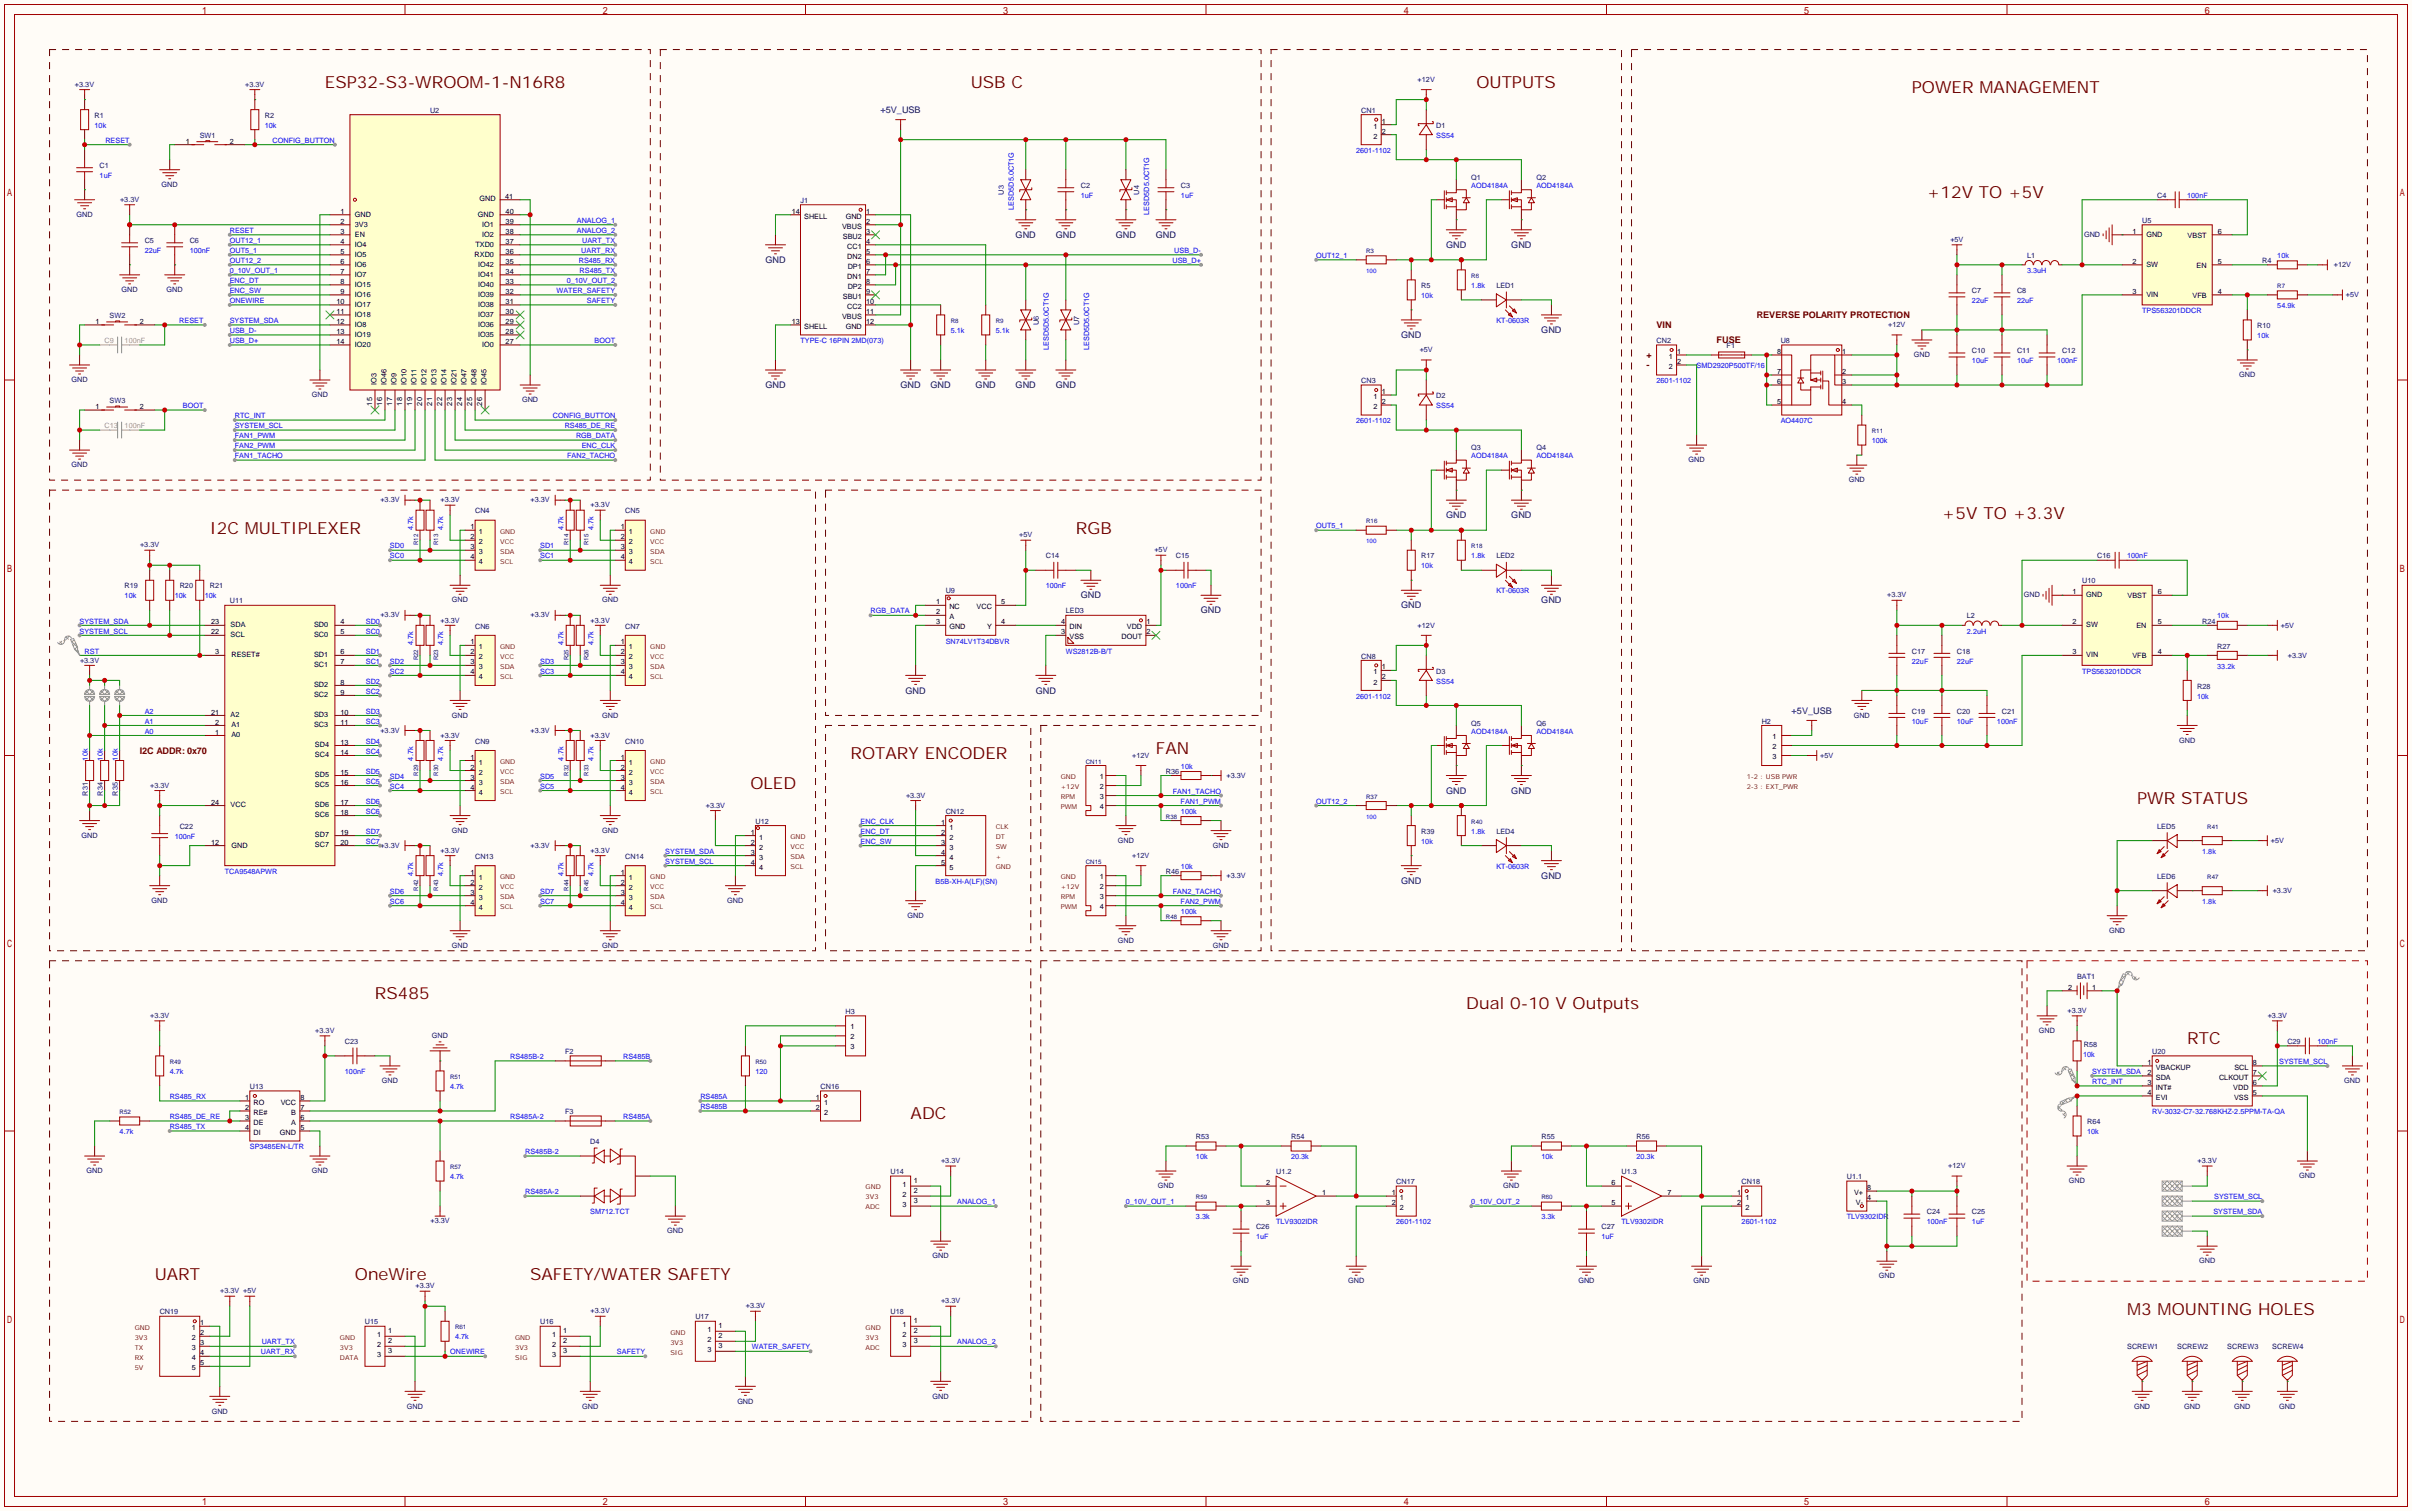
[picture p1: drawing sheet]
<svg xmlns="http://www.w3.org/2000/svg" width="612mm" height="383mm" viewBox="0 0 612 383" stroke-linecap="round" stroke-linejoin="round" font-family="sans-serif">
<defs><g id="words">
<g font-size="4.2" fill="#600">
<text x="82.4" y="22.3">ESP32-S3-WROOM-1-N16R8</text>
<text x="246.3" y="22.3">USB C</text>
<text x="374.5" y="22.3">OUTPUTS</text>
<text x="485" y="23.6">POWER MANAGEMENT</text>
<text x="488.8" y="50.2">+12V TO +5V</text>
<text x="492.6" y="131.5">+5V TO +3.3V</text>
<text x="53.2" y="135.3">I2C MULTIPLEXER</text>
<text x="272.9" y="135.3">RGB</text>
<text x="293.2" y="191.2">FAN</text>
<text x="215.8" y="192.5">ROTARY ENCODER</text>
<text x="190.4" y="200.1">OLED</text>
<text x="542.2" y="203.9">PWR STATUS</text>
<text x="95.1" y="253.4">RS485</text>
<text x="372" y="256">Dual 0-10 V Outputs</text>
<text x="554.9" y="264.9">RTC</text>
<text x="231" y="283.9">ADC</text>
<text x="39.2" y="324.6">UART</text>
<text x="90" y="324.6">OneWire</text>
<text x="134.5" y="324.6">SAFETY/WATER SAFETY</text>
<text x="539.6" y="333.5">M3 MOUNTING HOLES</text>
</g>
<g font-size="2.3" fill="#000080">
<text x="223.4" y="28.6">+5V_USB</text>
<text x="257.7" y="60.4">GND</text>
<text x="267.8" y="60.4">GND</text>
<text x="283.1" y="60.4">GND</text>
<text x="293.2" y="60.4">GND</text>
<text x="366.9" y="62.9">GND</text>
<text x="383.4" y="62.9">GND</text>
<text x="194.2" y="66.7">GND</text>
<text x="355.4" y="85.8">GND</text>
<text x="391" y="84.5">GND</text>
<text x="194.2" y="98.5">GND</text>
<text x="228.4" y="98.5">GND</text>
<text x="236.1" y="98.5">GND</text>
<text x="247.5" y="98.5">GND</text>
<text x="257.7" y="98.5">GND</text>
<text x="267.8" y="98.5">GND</text>
<text x="366.9" y="131.5">GND</text>
<text x="383.4" y="131.5">GND</text>
<text x="274.2" y="151.8">GND</text>
<text x="304.6" y="155.6">GND</text>
<text x="355.4" y="154.4">GND</text>
<text x="391" y="153.1">GND</text>
<text x="229.7" y="175.9">GND</text>
<text x="262.7" y="175.9">GND</text>
<text x="454.5" y="181">+5V_USB</text>
<text x="366.9" y="201.3">GND</text>
<text x="383.4" y="201.3">GND</text>
<text x="355.4" y="224.2">GND</text>
<text x="391" y="222.9">GND</text>
</g>
<g font-size="2.3" fill="#600">
<text x="420.2" y="83.2">VIN</text>
<text x="445.6" y="80.7">REVERSE POLARITY PROTECTION</text>
<text x="435.5" y="87">FUSE</text>
<text x="417.7" y="93.4">-</text>
<text x="417.7" y="90.9">+</text>
<text x="35.4" y="191.2">I2C ADDR: 0x70</text>
</g>
<g font-size="1.8" fill="#000080">
<text x="19" y="22">+3.3V</text>
<text x="62.2" y="22">+3.3V</text>
<text x="359.6" y="20.7">+12V</text>
<text x="24" y="29.9">R1</text>
<text x="67.2" y="29.9">R2</text>
<text x="109.1" y="28.6">U2</text>
<text x="345.3" y="28.6">CN1</text>
<text x="50.7" y="35">SW1</text>
<text x="364.4" y="32.4">D1</text>
<text x="25.3" y="42.6">C1</text>
<text x="41" y="47.4">GND</text>
<text x="274.2" y="47.7">C2</text>
<text x="299.6" y="47.7">C3</text>
<text x="373.3" y="45.6">Q1</text>
<text x="389.8" y="45.6">Q2</text>
<text x="30.5" y="51.2">+3.3V</text>
<text x="203.1" y="51.5">J1</text>
<text x="254.7" y="49.4" transform="rotate(-90 254.7 49.4)">U3</text>
<text x="289" y="49.4" transform="rotate(-90 289 49.4)">U4</text>
<text x="547.2" y="50.2">C4</text>
<text x="19.4" y="55">GND</text>
<text x="543.4" y="56.6">U5</text>
<text x="36.7" y="61.6">C5</text>
<text x="48.1" y="61.6">C6</text>
<text x="494.8" y="61.4">+5V</text>
<text x="514.2" y="65.5">L1</text>
<text x="528.7" y="60.1">GND</text>
<text x="573.9" y="66.7">R4</text>
<text x="592" y="67.7">+12V</text>
<text x="30.8" y="74.1">GND</text>
<text x="42.3" y="74.1">GND</text>
<text x="360.6" y="73.1">R5</text>
<text x="379.6" y="73.1">LED1</text>
<text x="500.3" y="74.3">C7</text>
<text x="511.7" y="74.3">C8</text>
<text x="595.1" y="75.4">+5V</text>
<text x="27.8" y="80.7">SW2</text>
<text x="263.6" y="82.4" transform="rotate(-90 263.6 82.4)">U6</text>
<text x="273.7" y="82.4" transform="rotate(-90 273.7 82.4)">U7</text>
<text x="479" y="83">+12V</text>
<text x="572.6" y="83.2">R10</text>
<text x="360.2" y="89.3">+5V</text>
<text x="420.2" y="87">CN2</text>
<text x="438" y="88.3">F1</text>
<text x="451.7" y="87">U8</text>
<text x="500.3" y="89.6">C10</text>
<text x="511.7" y="89.6">C11</text>
<text x="523.1" y="89.6">C12</text>
<text x="485.5" y="90.6">GND</text>
<text x="568" y="95.7">GND</text>
<text x="18.1" y="96.9">GND</text>
<text x="79.1" y="100.8">GND</text>
<text x="345.3" y="97.2">CN3</text>
<text x="364.4" y="101">D2</text>
<text x="27.8" y="102.3">SW3</text>
<text x="132.4" y="102">GND</text>
<text x="18.1" y="118.5">GND</text>
<text x="373.3" y="114.2">Q3</text>
<text x="389.8" y="114.2">Q4</text>
<text x="428.3" y="117.3">GND</text>
<text x="469" y="122.3">GND</text>
<text x="96.5" y="127.4">+3.3V</text>
<text x="111.7" y="127.4">+3.3V</text>
<text x="120.5" y="130.2">CN4</text>
<text x="134.6" y="127.4">+3.3V</text>
<text x="149.8" y="128.7">+3.3V</text>
<text x="158.6" y="130.2">CN5</text>
<text x="258.6" y="136.3">+5V</text>
<text x="35.5" y="138.9">+3.3V</text>
<text x="265.3" y="141.7">C14</text>
<text x="292.8" y="140.1">+5V</text>
<text x="298.3" y="141.7">C15</text>
<text x="360.6" y="141.7">R17</text>
<text x="379.6" y="141.7">LED2</text>
<text x="532" y="141.7">C16</text>
<text x="31.6" y="149.3">R19</text>
<text x="45.6" y="149.3">R20</text>
<text x="53.2" y="149.3">R21</text>
<text x="528.2" y="148">U10</text>
<text x="58.3" y="153.1">U11</text>
<text x="114.7" y="152.8">GND</text>
<text x="152.8" y="152.8">GND</text>
<text x="239.9" y="150.5">U9</text>
<text x="270.4" y="155.6">LED3</text>
<text x="478.8" y="151.6">+3.3V</text>
<text x="513.4" y="151.6">GND</text>
<text x="96.5" y="156.6">+3.3V</text>
<text x="111.7" y="157.9">+3.3V</text>
<text x="120.5" y="159.4">CN6</text>
<text x="134.6" y="156.6">+3.3V</text>
<text x="149.8" y="157.9">+3.3V</text>
<text x="158.6" y="159.4">CN7</text>
<text x="359.6" y="159.2">+12V</text>
<text x="499" y="156.9">L2</text>
<text x="558.7" y="158.2">R24</text>
<text x="578.6" y="159.2">+5V</text>
<text x="345.3" y="167.1">CN8</text>
<text x="485" y="165.8">C17</text>
<text x="496.4" y="165.8">C18</text>
<text x="562.5" y="164.5">R27</text>
<text x="580.4" y="166.8">+3.3V</text>
<text x="20.3" y="168.1">+3.3V</text>
<text x="364.4" y="170.9">D3</text>
<text x="557.4" y="174.7">R28</text>
<text x="96.5" y="185.8">+3.3V</text>
<text x="114.7" y="182">GND</text>
<text x="134.6" y="185.8">+3.3V</text>
<text x="152.8" y="182">GND</text>
<text x="373.3" y="184.1">Q5</text>
<text x="389.8" y="184.1">Q6</text>
<text x="446.9" y="183.6">H2</text>
<text x="470.3" y="182">GND</text>
<text x="485" y="181">C19</text>
<text x="496.4" y="181">C20</text>
<text x="507.9" y="181">C21</text>
<text x="111.7" y="187.1">+3.3V</text>
<text x="120.5" y="188.6">CN9</text>
<text x="149.8" y="187.1">+3.3V</text>
<text x="158.6" y="188.6">CN10</text>
<text x="552.8" y="188.4">GND</text>
<text x="287.2" y="192.2">+12V</text>
<text x="295.8" y="196.3">R36</text>
<text x="311.1" y="197.3">+3.3V</text>
<text x="461.8" y="192.2">+5V</text>
<text x="22.3" y="201.8" transform="rotate(-90 22.3 201.8)">R31</text>
<text x="26.1" y="201.8" transform="rotate(-90 26.1 201.8)">R34</text>
<text x="29.9" y="201.8" transform="rotate(-90 29.9 201.8)">R35</text>
<text x="38.1" y="199.8">+3.3V</text>
<text x="229.8" y="202.4">+3.3V</text>
<text x="179" y="204.9">+3.3V</text>
<text x="191.6" y="209">U12</text>
<text x="239.9" y="206.4">CN12</text>
<text x="20.7" y="212.5">GND</text>
<text x="45.6" y="210.2">C22</text>
<text x="96.5" y="215.1">+3.3V</text>
<text x="114.7" y="211.2">GND</text>
<text x="134.6" y="215.1">+3.3V</text>
<text x="152.8" y="211.2">GND</text>
<text x="283.6" y="213.8">GND</text>
<text x="307.7" y="215.1">GND</text>
<text x="360.6" y="211.5">R39</text>
<text x="379.6" y="211.5">LED4</text>
<text x="547.2" y="210.2">LED5</text>
<text x="576.1" y="213.8">+5V</text>
<text x="111.7" y="216.3">+3.3V</text>
<text x="120.5" y="217.9">CN13</text>
<text x="149.8" y="216.3">+3.3V</text>
<text x="158.6" y="217.9">CN14</text>
<text x="287.2" y="217.6">+12V</text>
<text x="295.8" y="221.7">R46</text>
<text x="311.1" y="222.7">+3.3V</text>
<text x="547.2" y="222.9">LED6</text>
<text x="576.6" y="226.5">+3.3V</text>
<text x="38.5" y="229">GND</text>
<text x="184.5" y="229">GND</text>
<text x="230.2" y="232.8">GND</text>
<text x="283.6" y="239.2">GND</text>
<text x="535" y="236.6">GND</text>
<text x="114.7" y="240.5">GND</text>
<text x="152.8" y="240.5">GND</text>
<text x="307.7" y="240.5">GND</text>
<text x="526.9" y="248.3">BAT1</text>
<text x="214.5" y="257.2">H3</text>
<text x="524.5" y="257">+3.3V</text>
<text x="38.1" y="258.2">+3.3V</text>
<text x="80" y="262">+3.3V</text>
<text x="109.6" y="263.3">GND</text>
<text x="517.2" y="262">GND</text>
<text x="575.3" y="258.2">+3.3V</text>
<text x="87.5" y="264.8">C23</text>
<text x="143.4" y="267.4">F2</text>
<text x="528.6" y="265.6">R58</text>
<text x="546" y="267.4">U20</text>
<text x="580.3" y="264.8">C29</text>
<text x="96.9" y="274.7">GND</text>
<text x="594.7" y="274.7">GND</text>
<text x="63.4" y="276.3">U13</text>
<text x="208.2" y="276.3">CN16</text>
<text x="143.4" y="282.6">F3</text>
<text x="529.5" y="285.2">R64</text>
<text x="149.7" y="290.2">D4</text>
<text x="303.4" y="289">R53</text>
<text x="327.5" y="289">R54</text>
<text x="391" y="289">R55</text>
<text x="415.2" y="289">R56</text>
<text x="21.9" y="297.6">GND</text>
<text x="79.1" y="297.6">GND</text>
<text x="225.9" y="297.9">U14</text>
<text x="238.7" y="295.1">+3.3V</text>
<text x="323.7" y="297.9">U1.2</text>
<text x="411.4" y="297.9">U1.3</text>
<text x="468.5" y="299.1">U1.1</text>
<text x="494.3" y="296.3">+12V</text>
<text x="557.5" y="295.1">+3.3V</text>
<text x="583.3" y="298.9">GND</text>
<text x="293.7" y="301.4">GND</text>
<text x="354.2" y="300.4">CN17</text>
<text x="381.4" y="301.4">GND</text>
<text x="441.8" y="300.4">CN18</text>
<text x="524.9" y="300.1">GND</text>
<text x="109.2" y="310.3">+3.3V</text>
<text x="318.6" y="311.8">C26</text>
<text x="406.3" y="311.8">C27</text>
<text x="488.8" y="308">C24</text>
<text x="500.3" y="308">C25</text>
<text x="169.3" y="312.8">GND</text>
<text x="236.6" y="319.2">GND</text>
<text x="557.9" y="320.5">GND</text>
<text x="55.9" y="328.1">+3.3V +5V</text>
<text x="105.4" y="326.8">+3.3V</text>
<text x="312.8" y="325.5">GND</text>
<text x="342" y="325.5">GND</text>
<text x="400.4" y="325.5">GND</text>
<text x="429.6" y="325.5">GND</text>
<text x="476.6" y="324.3">GND</text>
<text x="40.5" y="333.4">CN19</text>
<text x="92.6" y="336">U15</text>
<text x="137" y="336">U16</text>
<text x="149.8" y="333.2">+3.3V</text>
<text x="176.4" y="334.7">U17</text>
<text x="189.2" y="331.9">+3.3V</text>
<text x="225.9" y="333.4">U18</text>
<text x="238.7" y="330.6">+3.3V</text>
<text x="539.6" y="342.3">SCREW1</text>
<text x="552.3" y="342.3">SCREW2</text>
<text x="565" y="342.3">SCREW3</text>
<text x="576.5" y="342.3">SCREW4</text>
<text x="53.7" y="358.6">GND</text>
<text x="103.2" y="357.3">GND</text>
<text x="147.7" y="357.3">GND</text>
<text x="187" y="356">GND</text>
<text x="236.6" y="354.8">GND</text>
<text x="541.4" y="357.3">GND</text>
<text x="554.1" y="357.3">GND</text>
<text x="566.8" y="357.3">GND</text>
<text x="578.2" y="357.3">GND</text>
</g>
<g font-size="1.8" fill="#00f">
<text x="24" y="32.4">10k</text>
<text x="67.2" y="32.4">10k</text>
<text x="364.4" y="35">SS54</text>
<text x="26.7" y="36.2">RESET</text>
<text x="69.2" y="36.2">CONFIG_BUTTON</text>
<text x="344" y="38.8">2601-1102</text>
<text x="25.3" y="45.1">1uF</text>
<text x="373.3" y="47.7">AOD4184A</text>
<text x="389.8" y="47.7">AOD4184A</text>
<text x="257.2" y="53.2" transform="rotate(-90 257.2 53.2)">LESD5D5.0CT1G</text>
<text x="274.2" y="50.2">1uF</text>
<text x="299.6" y="50.2">1uF</text>
<text x="554.9" y="50.2">100nF</text>
<text x="58.3" y="59.1">RESET</text>
<text x="146.3" y="56.6">ANALOG_1</text>
<text x="146.3" y="59.1">ANALOG_2</text>
<text x="291.5" y="54.5" transform="rotate(-90 291.5 54.5)">LESD5D5.0CT1G</text>
<text x="36.7" y="64.2">22uF</text>
<text x="48.1" y="64.2">100nF</text>
<text x="58.3" y="61.6">OUT12_1</text>
<text x="58.3" y="64.2">OUT5_1</text>
<text x="147.5" y="64.2">UART_RX</text>
<text x="147.7" y="61.6">UART_TX</text>
<text x="297.9" y="64.2">USB_D-</text>
<text x="333.9" y="65.5">OUT12_1</text>
<text x="577.7" y="65.5">10k</text>
<text x="58.3" y="71.8">ENC_DT</text>
<text x="58.3" y="66.7">OUT12_2</text>
<text x="58.3" y="69.3">0_10V_OUT_1</text>
<text x="143.8" y="71.8">0_10V_OUT_2</text>
<text x="146.8" y="66.7">RS485_RX</text>
<text x="147" y="69.3">RS485_TX</text>
<text x="297.4" y="66.7">USB_D+</text>
<text x="514.2" y="69.3">3.3uH</text>
<text x="58.3" y="74.3">ENC_SW</text>
<text x="58.3" y="76.9">ONEWIRE</text>
<text x="141.2" y="74.3">WATER_SAFETY</text>
<text x="148.9" y="76.9">SAFETY</text>
<text x="360.6" y="75.6">10k</text>
<text x="373.3" y="73.1">1.8k</text>
<text x="500.3" y="76.9">22uF</text>
<text x="511.7" y="76.9">22uF</text>
<text x="45.5" y="82">RESET</text>
<text x="58.3" y="82">SYSTEM_SDA</text>
<text x="379.6" y="82">KT-0603R</text>
<text x="543.4" y="79.4">TPS563201DDCR</text>
<text x="577.7" y="78.2">54.9k</text>
<text x="58.3" y="84.5">USB_D-</text>
<text x="58.3" y="87">USB_D+</text>
<text x="150.8" y="87">BOOT</text>
<text x="203.1" y="87">TYPE-C 16PIN 2MD(073)</text>
<text x="241.2" y="84.5">5.1k</text>
<text x="252.6" y="84.5">5.1k</text>
<text x="266.1" y="88.8" transform="rotate(-90 266.1 88.8)">LESD5D5.0CT1G</text>
<text x="276.3" y="88.8" transform="rotate(-90 276.3 88.8)">LESD5D5.0CT1G</text>
<text x="572.6" y="85.8">10k</text>
<text x="430.4" y="93.4">SMD2920P500TF/16</text>
<text x="500.3" y="92.1">10uF</text>
<text x="511.7" y="92.1">10uF</text>
<text x="521.8" y="92.1">100nF</text>
<text x="420.2" y="97.2">2601-1102</text>
<text x="46.4" y="103.6">BOOT</text>
<text x="59.6" y="106.1">RTC_INT</text>
<text x="140.3" y="106.1">CONFIG_BUTTON</text>
<text x="344" y="107.4">2601-1102</text>
<text x="364.4" y="103.6">SS54</text>
<text x="451.7" y="107.4">AO4407C</text>
<text x="59.6" y="108.6">SYSTEM_SCL</text>
<text x="59.6" y="111.2">FAN1_PWM</text>
<text x="59.6" y="113.7">FAN2_PWM</text>
<text x="143.2" y="108.6">RS485_DE_RE</text>
<text x="146.1" y="111.2">RGB_DATA</text>
<text x="147.6" y="113.7">ENC_CLK</text>
<text x="474.9" y="112.4">100k</text>
<text x="59.6" y="116.3">FAN1_TACHO</text>
<text x="143.9" y="116.3">FAN2_TACHO</text>
<text x="373.3" y="116.3">AOD4184A</text>
<text x="389.8" y="116.3">AOD4184A</text>
<text x="104.8" y="134.5" transform="rotate(-90 104.8 134.5)">4.7k</text>
<text x="112.4" y="134.5" transform="rotate(-90 112.4 134.5)">4.7k</text>
<text x="142.9" y="134.5" transform="rotate(-90 142.9 134.5)">4.7k</text>
<text x="150.5" y="134.5" transform="rotate(-90 150.5 134.5)">4.7k</text>
<text x="333.9" y="134">OUT5_1</text>
<text x="98.9" y="141.7">SC0</text>
<text x="98.9" y="139.1">SD0</text>
<text x="137" y="141.7">SC1</text>
<text x="137" y="139.1">SD1</text>
<text x="373.3" y="141.7">1.8k</text>
<text x="539.6" y="141.7">100nF</text>
<text x="265.3" y="149.3">100nF</text>
<text x="298.3" y="149.3">100nF</text>
<text x="360.6" y="144.2">10k</text>
<text x="31.6" y="151.8">10k</text>
<text x="44.3" y="151.8">10k</text>
<text x="51.9" y="151.8">10k</text>
<text x="220.9" y="155.6">RGB_DATA</text>
<text x="379.6" y="150.5">KT-0603R</text>
<text x="20.2" y="158.2">SYSTEM_SDA</text>
<text x="20.2" y="160.7">SYSTEM_SCL</text>
<text x="92.8" y="158.2">SD0</text>
<text x="92.8" y="160.7">SC0</text>
<text x="499" y="160.7">2.2uH</text>
<text x="562.5" y="156.9">10k</text>
<text x="21.5" y="165.8">RST</text>
<text x="92.8" y="165.8">SD1</text>
<text x="104.8" y="163.7" transform="rotate(-90 104.8 163.7)">4.7k</text>
<text x="112.4" y="163.7" transform="rotate(-90 112.4 163.7)">4.7k</text>
<text x="142.9" y="163.7" transform="rotate(-90 142.9 163.7)">4.7k</text>
<text x="150.5" y="163.7" transform="rotate(-90 150.5 163.7)">4.7k</text>
<text x="239.9" y="163.2">SN74LV1T34DBVR</text>
<text x="270.4" y="165.8">WS2812B-B/T</text>
<text x="92.8" y="173.4">SD2</text>
<text x="92.8" y="168.3">SC1</text>
<text x="98.9" y="170.9">SC2</text>
<text x="98.9" y="168.3">SD2</text>
<text x="137" y="170.9">SC3</text>
<text x="137" y="168.3">SD3</text>
<text x="364.4" y="173.4">SS54</text>
<text x="485" y="168.3">22uF</text>
<text x="496.4" y="168.3">22uF</text>
<text x="528.2" y="170.9">TPS563201DDCR</text>
<text x="562.5" y="169.6">33.2k</text>
<text x="92.8" y="175.9">SC2</text>
<text x="344" y="177.2">2601-1102</text>
<text x="557.4" y="177.2">10k</text>
<text x="36.7" y="183.6">A1</text>
<text x="36.7" y="181">A2</text>
<text x="92.8" y="181">SD3</text>
<text x="92.8" y="183.6">SC3</text>
<text x="485" y="183.6">10uF</text>
<text x="496.4" y="183.6">10uF</text>
<text x="506.6" y="183.6">100nF</text>
<text x="36.7" y="186.1">A0</text>
<text x="92.8" y="188.6">SD4</text>
<text x="92.8" y="191.2">SC4</text>
<text x="373.3" y="186.1">AOD4184A</text>
<text x="389.8" y="186.1">AOD4184A</text>
<text x="22.3" y="192.9" transform="rotate(-90 22.3 192.9)">10k</text>
<text x="26.1" y="192.9" transform="rotate(-90 26.1 192.9)">10k</text>
<text x="29.9" y="192.9" transform="rotate(-90 29.9 192.9)">10k</text>
<text x="92.8" y="196.3">SD5</text>
<text x="98.9" y="197.5">SD4</text>
<text x="104.8" y="192.9" transform="rotate(-90 104.8 192.9)">4.7k</text>
<text x="112.4" y="192.9" transform="rotate(-90 112.4 192.9)">4.7k</text>
<text x="137" y="197.5">SD5</text>
<text x="142.9" y="192.9" transform="rotate(-90 142.9 192.9)">4.7k</text>
<text x="150.5" y="192.9" transform="rotate(-90 150.5 192.9)">4.7k</text>
<text x="299.6" y="195">10k</text>
<text x="92.8" y="203.9">SD6</text>
<text x="92.8" y="198.8">SC5</text>
<text x="98.9" y="200.1">SC4</text>
<text x="137" y="200.1">SC5</text>
<text x="297.5" y="201.3">FAN1_TACHO</text>
<text x="299.5" y="203.9">FAN1_PWM</text>
<text x="333.9" y="203.9">OUT12_2</text>
<text x="92.8" y="206.4">SC6</text>
<text x="218.3" y="209">ENC_CLK</text>
<text x="299.6" y="206.4">100k</text>
<text x="44.3" y="212.8">100nF</text>
<text x="92.8" y="211.5">SD7</text>
<text x="92.8" y="214">SC7</text>
<text x="218.3" y="211.5">ENC_DT</text>
<text x="218.3" y="214">ENC_SW</text>
<text x="360.6" y="214">10k</text>
<text x="373.3" y="211.5">1.8k</text>
<text x="57" y="221.7">TCA9548APWR</text>
<text x="168.8" y="216.6">SYSTEM_SDA</text>
<text x="168.8" y="219.1">SYSTEM_SCL</text>
<text x="299.6" y="220.4">10k</text>
<text x="379.6" y="220.4">KT-0603R</text>
<text x="558.7" y="216.6">1.8k</text>
<text x="98.9" y="226.7">SD6</text>
<text x="104.8" y="222.1" transform="rotate(-90 104.8 222.1)">4.7k</text>
<text x="112.4" y="222.1" transform="rotate(-90 112.4 222.1)">4.7k</text>
<text x="137" y="226.7">SD7</text>
<text x="142.9" y="222.1" transform="rotate(-90 142.9 222.1)">4.7k</text>
<text x="150.5" y="222.1" transform="rotate(-90 150.5 222.1)">4.7k</text>
<text x="237.4" y="224.2">B5B-XH-A(LF)(SN)</text>
<text x="297.5" y="226.7">FAN2_TACHO</text>
<text x="98.9" y="229.3">SC6</text>
<text x="137" y="229.3">SC7</text>
<text x="299.5" y="229.3">FAN2_PWM</text>
<text x="299.6" y="231.8">100k</text>
<text x="558.7" y="229.3">1.8k</text>
<text x="129.4" y="268.7">RS485B-2</text>
<text x="158.1" y="268.7">RS485B</text>
<text x="528.4" y="268.1">10k</text>
<text x="578.2" y="269.9">SYSTEM_SCL</text>
<text x="587.9" y="264.8">100nF</text>
<text x="43.1" y="272.5">4.7k</text>
<text x="87.5" y="272.5">100nF</text>
<text x="191.6" y="272.5">120</text>
<text x="530.7" y="272.5">SYSTEM_SDA</text>
<text x="530.7" y="275">RTC_INT</text>
<text x="43.1" y="278.8">RS485_RX</text>
<text x="114.2" y="276.3">4.7k</text>
<text x="177.7" y="278.8">RS485A</text>
<text x="177.7" y="281.4">RS485B</text>
<text x="30.4" y="287.7">4.7k</text>
<text x="43.1" y="283.9">RS485_DE_RE</text>
<text x="43.1" y="286.4">RS485_TX</text>
<text x="129.4" y="283.9">RS485A-2</text>
<text x="158.1" y="283.9">RS485A</text>
<text x="529.5" y="287.7">10k</text>
<text x="546" y="282.6">RV-3032-C7-32.768KHZ-2.5PPM-TA-QA</text>
<text x="63.4" y="291.5">SP3485EN-L/TR</text>
<text x="133.2" y="292.8">RS485B-2</text>
<text x="114.2" y="299.1">4.7k</text>
<text x="303.4" y="294.1">10k</text>
<text x="327.5" y="294.1">20.3k</text>
<text x="391" y="294.1">10k</text>
<text x="415.2" y="294.1">20.3k</text>
<text x="133.2" y="302.9">RS485A-2</text>
<text x="242.8" y="305.5">ANALOG_1</text>
<text x="285.6" y="305.5">0_10V_OUT_1</text>
<text x="373.3" y="305.5">0_10V_OUT_2</text>
<text x="561.7" y="304.2">SYSTEM_SCL</text>
<text x="149.7" y="308">SM712.TCT</text>
<text x="303.4" y="309.3">3.3k</text>
<text x="323.7" y="310.6">TLV9302IDR</text>
<text x="354.2" y="310.6">2601-1102</text>
<text x="391" y="309.3">3.3k</text>
<text x="411.4" y="310.6">TLV9302IDR</text>
<text x="441.8" y="310.6">2601-1102</text>
<text x="468.5" y="309.3">TLV9302IDR</text>
<text x="488.8" y="310.6">100nF</text>
<text x="500.3" y="310.6">1uF</text>
<text x="561.5" y="308">SYSTEM_SDA</text>
<text x="318.6" y="314.4">1uF</text>
<text x="406.3" y="314.4">1uF</text>
<text x="66.4" y="341">UART_TX</text>
<text x="115.4" y="339.8">4.7k</text>
<text x="242.8" y="341">ANALOG_2</text>
<text x="66.2" y="343.6">UART_RX</text>
<text x="114.2" y="343.6">ONEWIRE</text>
<text x="156.5" y="343.6">SAFETY</text>
<text x="190.7" y="342.3">WATER_SAFETY</text>
</g>
<g font-size="1.8">
<text x="348.4" y="32.7">1</text>
<text x="348.4" y="35.2">2</text>
<text x="350.5" y="31.4">1</text>
<text x="350.5" y="33.9">2</text>
<text x="47.1" y="36.5">1</text>
<text x="58.3" y="36.5">2</text>
<text x="121.7" y="51">GND</text>
<text x="128.1" y="50.4">41</text>
<text x="86.3" y="54.3">1</text>
<text x="86.3" y="56.8">2</text>
<text x="86.3" y="59.3">3</text>
<text x="90" y="55.1">GND</text>
<text x="90" y="57.7">3V3</text>
<text x="121.2" y="55.1">GND</text>
<text x="122.4" y="57.6">IO1</text>
<text x="128.3" y="59.3">38</text>
<text x="128.3" y="56.8">39</text>
<text x="128.3" y="54.3">40</text>
<text x="200.9" y="54.3">14</text>
<text x="204" y="55.5">SHELL</text>
<text x="213.6" y="58.1">VBUS</text>
<text x="214.5" y="55.5">GND</text>
<text x="219.7" y="54.3">1</text>
<text x="219.7" y="56.8">2</text>
<text x="219.7" y="59.3">3</text>
<text x="541" y="59.3">1</text>
<text x="562.6" y="59.3">6</text>
<text x="86.3" y="61.9">4</text>
<text x="86.3" y="64.4">5</text>
<text x="90" y="60.2">EN</text>
<text x="90" y="62.7">IO4</text>
<text x="90" y="65.3">IO5</text>
<text x="120.4" y="65.2">RXD0</text>
<text x="120.6" y="62.7">TXD0</text>
<text x="122.4" y="60.2">IO2</text>
<text x="128.3" y="64.4">36</text>
<text x="128.3" y="61.9">37</text>
<text x="213.8" y="60.6">SBU2</text>
<text x="214.9" y="63.1">CC1</text>
<text x="214.9" y="65.7">DN2</text>
<text x="219.7" y="61.9">4</text>
<text x="219.7" y="64.4">5</text>
<text x="544.5" y="60.1">GND</text>
<text x="555" y="60.3">VBST</text>
<text x="86.3" y="67">6</text>
<text x="86.3" y="69.5">7</text>
<text x="90" y="67.8">IO6</text>
<text x="90" y="70.4">IO7</text>
<text x="121.3" y="70.3">IO41</text>
<text x="121.3" y="67.8">IO42</text>
<text x="128.3" y="69.5">34</text>
<text x="128.3" y="67">35</text>
<text x="214.9" y="70.8">DN1</text>
<text x="215" y="68.2">DP1</text>
<text x="219.7" y="67">6</text>
<text x="219.7" y="69.5">7</text>
<text x="541" y="67">2</text>
<text x="544.5" y="67.7">SW</text>
<text x="557.2" y="67.9">EN</text>
<text x="562.6" y="67">5</text>
<text x="85.3" y="77.1">10</text>
<text x="86.3" y="72">8</text>
<text x="86.3" y="74.6">9</text>
<text x="90" y="72.9">IO15</text>
<text x="90" y="75.4">IO16</text>
<text x="90" y="78">IO17</text>
<text x="121.3" y="77.9">IO38</text>
<text x="121.3" y="75.4">IO39</text>
<text x="121.3" y="72.9">IO40</text>
<text x="128.3" y="77.1">31</text>
<text x="128.3" y="74.6">32</text>
<text x="128.3" y="72">33</text>
<text x="213.8" y="75.8">SBU1</text>
<text x="215" y="73.3">DP2</text>
<text x="219.7" y="72">8</text>
<text x="219.7" y="74.6">9</text>
<text x="219.7" y="77.1">10</text>
<text x="541" y="74.6">3</text>
<text x="544.5" y="75.3">VIN</text>
<text x="556.2" y="75.5">VFB</text>
<text x="562.6" y="74.6">4</text>
<text x="24.2" y="82.2">1</text>
<text x="35.4" y="82.2">2</text>
<text x="85.3" y="79.7">11</text>
<text x="85.3" y="82.2">12</text>
<text x="90" y="80.5">IO18</text>
<text x="90" y="83.1">IO8</text>
<text x="121.3" y="83">IO36</text>
<text x="121.3" y="80.5">IO37</text>
<text x="128.3" y="82.2">29</text>
<text x="128.3" y="79.7">30</text>
<text x="200.9" y="82.2">13</text>
<text x="204" y="83.5">SHELL</text>
<text x="213.6" y="80.9">VBUS</text>
<text x="214.5" y="83.5">GND</text>
<text x="214.9" y="78.4">CC2</text>
<text x="219.7" y="79.7">11</text>
<text x="219.7" y="82.2">12</text>
<text x="85.3" y="84.7">13</text>
<text x="85.3" y="87.3">14</text>
<text x="90" y="85.6">IO19</text>
<text x="90" y="88.1">IO20</text>
<text x="121.3" y="85.6">IO35</text>
<text x="122.4" y="88.1">IO0</text>
<text x="128.3" y="87.3">27</text>
<text x="128.3" y="84.7">28</text>
<text x="425.4" y="89.8">1</text>
<text x="450.8" y="89.8">8</text>
<text x="467.4" y="89.8">1</text>
<text x="423.4" y="91.1">1</text>
<text x="423.4" y="93.6">2</text>
<text x="425.4" y="92.4">2</text>
<text x="450.8" y="94.9">7</text>
<text x="467.4" y="94.9">2</text>
<text x="95.5" y="97.7" transform="rotate(-90 95.5 97.7)">IO3</text>
<text x="98" y="97.7" transform="rotate(-90 98 97.7)">IO46</text>
<text x="100.6" y="97.7" transform="rotate(-90 100.6 97.7)">IO9</text>
<text x="103.1" y="97.7" transform="rotate(-90 103.1 97.7)">IO10</text>
<text x="105.6" y="97.7" transform="rotate(-90 105.6 97.7)">IO11</text>
<text x="108.2" y="97.7" transform="rotate(-90 108.2 97.7)">IO12</text>
<text x="110.7" y="97.7" transform="rotate(-90 110.7 97.7)">IO13</text>
<text x="113.3" y="97.7" transform="rotate(-90 113.3 97.7)">IO14</text>
<text x="115.8" y="97.7" transform="rotate(-90 115.8 97.7)">IO21</text>
<text x="118.3" y="97.7" transform="rotate(-90 118.3 97.7)">IO47</text>
<text x="120.9" y="97.7" transform="rotate(-90 120.9 97.7)">IO48</text>
<text x="123.4" y="97.7" transform="rotate(-90 123.4 97.7)">IO45</text>
<text x="348.4" y="101.2">1</text>
<text x="350.5" y="100">1</text>
<text x="450.8" y="97.4">6</text>
<text x="467.4" y="97.4">3</text>
<text x="24.2" y="103.8">1</text>
<text x="35.4" y="103.8">2</text>
<text x="94.4" y="102.9" transform="rotate(-90 94.4 102.9)">15</text>
<text x="96.9" y="102.9" transform="rotate(-90 96.9 102.9)">16</text>
<text x="99.5" y="102.9" transform="rotate(-90 99.5 102.9)">17</text>
<text x="102" y="102.9" transform="rotate(-90 102 102.9)">18</text>
<text x="104.6" y="102.9" transform="rotate(-90 104.6 102.9)">19</text>
<text x="107.1" y="102.9" transform="rotate(-90 107.1 102.9)">20</text>
<text x="109.6" y="102.9" transform="rotate(-90 109.6 102.9)">21</text>
<text x="112.2" y="102.9" transform="rotate(-90 112.2 102.9)">22</text>
<text x="114.7" y="102.9" transform="rotate(-90 114.7 102.9)">23</text>
<text x="117.3" y="102.9" transform="rotate(-90 117.3 102.9)">24</text>
<text x="119.8" y="102.9" transform="rotate(-90 119.8 102.9)">25</text>
<text x="122.3" y="102.9" transform="rotate(-90 122.3 102.9)">26</text>
<text x="348.4" y="103.8">2</text>
<text x="350.5" y="102.5">2</text>
<text x="450.8" y="102.5">5</text>
<text x="467.4" y="102.5">4</text>
<text x="119.4" y="134.3">1</text>
<text x="119.4" y="136.8">2</text>
<text x="121.5" y="135.5">1</text>
<text x="157.5" y="134.3">1</text>
<text x="157.5" y="136.8">2</text>
<text x="159.6" y="135.5">1</text>
<text x="119.4" y="139.3">3</text>
<text x="119.4" y="141.9">4</text>
<text x="121.5" y="138.1">2</text>
<text x="121.5" y="140.6">3</text>
<text x="121.5" y="143.2">4</text>
<text x="157.5" y="139.3">3</text>
<text x="157.5" y="141.9">4</text>
<text x="159.6" y="138.1">2</text>
<text x="159.6" y="140.6">3</text>
<text x="159.6" y="143.2">4</text>
<text x="237.5" y="153.3">1</text>
<text x="237.5" y="155.9">2</text>
<text x="240.8" y="154.6">NC</text>
<text x="247.8" y="154.6">VCC</text>
<text x="254" y="153.3">5</text>
<text x="525.8" y="150.8">1</text>
<text x="529.3" y="151.5">GND</text>
<text x="539.7" y="151.7">VBST</text>
<text x="547.4" y="150.8">6</text>
<text x="53.6" y="160.9">22</text>
<text x="53.6" y="158.4">23</text>
<text x="58.5" y="161.6">SCL</text>
<text x="58.5" y="159.1">SDA</text>
<text x="79.7" y="159.1">SD0</text>
<text x="79.7" y="161.6">SC0</text>
<text x="86.4" y="158.4">4</text>
<text x="86.4" y="160.9">5</text>
<text x="237.5" y="158.4">3</text>
<text x="240.8" y="157.1">A</text>
<text x="240.8" y="159.7">GND</text>
<text x="250.4" y="159.7">Y</text>
<text x="254" y="158.4">4</text>
<text x="269.2" y="160.9">3</text>
<text x="269.2" y="158.4">4</text>
<text x="271.3" y="159.7">DIN</text>
<text x="285.9" y="159.7">VDD</text>
<text x="290.8" y="158.4">1</text>
<text x="290.8" y="160.9">2</text>
<text x="525.8" y="158.4">2</text>
<text x="529.3" y="159.1">SW</text>
<text x="542" y="159.3">EN</text>
<text x="547.4" y="158.4">5</text>
<text x="54.6" y="166">3</text>
<text x="58.7" y="166.7">RESET#</text>
<text x="79.7" y="166.7">SD1</text>
<text x="86.4" y="166">6</text>
<text x="119.4" y="163.5">1</text>
<text x="119.4" y="166">2</text>
<text x="121.5" y="164.7">1</text>
<text x="121.5" y="167.3">2</text>
<text x="157.5" y="163.5">1</text>
<text x="157.5" y="166">2</text>
<text x="159.6" y="164.7">1</text>
<text x="159.6" y="167.3">2</text>
<text x="271.3" y="162.2">VSS</text>
<text x="284.5" y="162.2">DOUT</text>
<text x="525.8" y="166">3</text>
<text x="529.3" y="166.8">VIN</text>
<text x="541" y="167">VFB</text>
<text x="547.4" y="166">4</text>
<text x="79.7" y="169.3">SC1</text>
<text x="86.4" y="168.6">7</text>
<text x="86.4" y="173.6">8</text>
<text x="119.4" y="168.6">3</text>
<text x="119.4" y="171.1">4</text>
<text x="121.5" y="169.8">3</text>
<text x="121.5" y="172.4">4</text>
<text x="157.5" y="168.6">3</text>
<text x="157.5" y="171.1">4</text>
<text x="159.6" y="169.8">3</text>
<text x="159.6" y="172.4">4</text>
<text x="348.4" y="171.1">1</text>
<text x="348.4" y="173.6">2</text>
<text x="350.5" y="169.8">1</text>
<text x="350.5" y="172.4">2</text>
<text x="79.7" y="174.3">SD2</text>
<text x="79.7" y="176.9">SC2</text>
<text x="86.4" y="176.2">9</text>
<text x="53.6" y="181.3">21</text>
<text x="54.6" y="183.8">2</text>
<text x="58.5" y="181.9">A2</text>
<text x="58.7" y="184.5">A1</text>
<text x="79.7" y="182">SD3</text>
<text x="79.7" y="184.5">SC3</text>
<text x="86.4" y="181.3">10</text>
<text x="86.4" y="183.8">11</text>
<text x="54.6" y="186.3">1</text>
<text x="58.7" y="187">A0</text>
<text x="79.9" y="189.6">SD4</text>
<text x="86.4" y="188.9">13</text>
<text x="86.4" y="191.4">14</text>
<text x="449.7" y="187.3">1</text>
<text x="449.7" y="189.9">2</text>
<text x="79.9" y="192.1">SC4</text>
<text x="79.9" y="197.2">SD5</text>
<text x="86.4" y="196.5">15</text>
<text x="119.4" y="192.7">1</text>
<text x="119.4" y="195.2">2</text>
<text x="119.4" y="197.8">3</text>
<text x="121.5" y="194">1</text>
<text x="121.5" y="196.5">2</text>
<text x="157.5" y="192.7">1</text>
<text x="157.5" y="195.2">2</text>
<text x="157.5" y="197.8">3</text>
<text x="159.6" y="194">1</text>
<text x="159.6" y="196.5">2</text>
<text x="279" y="197.5">1</text>
<text x="449.7" y="192.4">3</text>
<text x="79.9" y="199.7">SC5</text>
<text x="86.4" y="199">16</text>
<text x="119.4" y="200.3">4</text>
<text x="121.5" y="199">3</text>
<text x="121.5" y="201.6">4</text>
<text x="157.5" y="200.3">4</text>
<text x="159.6" y="199">3</text>
<text x="159.6" y="201.6">4</text>
<text x="279" y="200">2</text>
<text x="279" y="202.6">3</text>
<text x="53.6" y="204.1">24</text>
<text x="58.5" y="204.8">VCC</text>
<text x="79.9" y="204.8">SD6</text>
<text x="79.9" y="207.3">SC6</text>
<text x="86.4" y="204.1">17</text>
<text x="86.4" y="206.7">18</text>
<text x="238.7" y="209.2">1</text>
<text x="279" y="205.1">4</text>
<text x="53.6" y="214.3">12</text>
<text x="58.7" y="215">GND</text>
<text x="79.9" y="212.4">SD7</text>
<text x="79.9" y="215">SC7</text>
<text x="86.4" y="211.7">19</text>
<text x="86.4" y="214.3">20</text>
<text x="190.5" y="211.7">1</text>
<text x="190.5" y="214.3">2</text>
<text x="192.6" y="213">1</text>
<text x="192.6" y="215.5">2</text>
<text x="238.7" y="211.7">2</text>
<text x="238.7" y="214.3">3</text>
<text x="240.8" y="210.5">1</text>
<text x="240.8" y="213">2</text>
<text x="240.8" y="215.5">3</text>
<text x="119.4" y="221.9">1</text>
<text x="157.5" y="221.9">1</text>
<text x="190.5" y="216.8">3</text>
<text x="190.5" y="219.4">4</text>
<text x="192.6" y="218.1">3</text>
<text x="192.6" y="220.6">4</text>
<text x="238.7" y="216.8">4</text>
<text x="238.7" y="219.4">5</text>
<text x="240.8" y="218.1">4</text>
<text x="240.8" y="220.6">5</text>
<text x="119.4" y="224.4">2</text>
<text x="119.4" y="227">3</text>
<text x="121.5" y="223.2">1</text>
<text x="121.5" y="225.7">2</text>
<text x="157.5" y="224.4">2</text>
<text x="157.5" y="227">3</text>
<text x="159.6" y="223.2">1</text>
<text x="159.6" y="225.7">2</text>
<text x="279" y="222.9">1</text>
<text x="279" y="225.4">2</text>
<text x="279" y="228">3</text>
<text x="119.4" y="229.5">4</text>
<text x="121.5" y="228.2">3</text>
<text x="121.5" y="230.8">4</text>
<text x="157.5" y="229.5">4</text>
<text x="159.6" y="228.2">3</text>
<text x="159.6" y="230.8">4</text>
<text x="279" y="230.5">4</text>
<text x="524.6" y="251.1">2</text>
<text x="530.7" y="251.1">1</text>
<text x="215.8" y="261">1</text>
<text x="215.8" y="263.5">2</text>
<text x="215.8" y="266.1">3</text>
<text x="544.8" y="270.2">1</text>
<text x="544.8" y="272.7">2</text>
<text x="544.8" y="275.2">3</text>
<text x="546.9" y="271.4">VBACKUP</text>
<text x="546.9" y="274">SDA</text>
<text x="562.9" y="274">CLKOUT</text>
<text x="566.8" y="271.4">SCL</text>
<text x="571.5" y="275.2">6</text>
<text x="571.5" y="272.7">7</text>
<text x="571.5" y="270.2">8</text>
<text x="62.2" y="279">1</text>
<text x="62.2" y="281.6">2</text>
<text x="64.3" y="280.3">RO</text>
<text x="71.2" y="280.3">VCC</text>
<text x="76.2" y="281.6">7</text>
<text x="76.2" y="279">8</text>
<text x="207" y="279">1</text>
<text x="207" y="281.6">2</text>
<text x="209.1" y="280.3">1</text>
<text x="544.8" y="277.8">4</text>
<text x="546.9" y="276.5">INT#</text>
<text x="546.9" y="279">EVI</text>
<text x="566.5" y="276.5">VDD</text>
<text x="566.7" y="279">VSS</text>
<text x="571.5" y="277.8">5</text>
<text x="62.2" y="284.1">3</text>
<text x="62.2" y="286.7">4</text>
<text x="64.3" y="282.9">RE#</text>
<text x="64.3" y="285.4">DE</text>
<text x="64.3" y="287.9">DI</text>
<text x="71" y="287.9">GND</text>
<text x="73.9" y="285.4">A</text>
<text x="73.9" y="282.9">B</text>
<text x="76.2" y="286.7">5</text>
<text x="76.2" y="284.1">6</text>
<text x="209.1" y="282.9">2</text>
<text x="229" y="301.2">1</text>
<text x="229" y="303.7">2</text>
<text x="231.8" y="300.1">1</text>
<text x="231.8" y="302.7">2</text>
<text x="231.8" y="305.2">3</text>
<text x="321.2" y="305.7">3</text>
<text x="321.2" y="300.6">2</text>
<text x="335.4" y="303.2">1</text>
<text x="353" y="303.2">1</text>
<text x="353" y="305.7">2</text>
<text x="355.1" y="304.4">1</text>
<text x="408.8" y="305.7">5</text>
<text x="408.8" y="300.6">6</text>
<text x="423" y="303.2">7</text>
<text x="440.7" y="303.2">1</text>
<text x="440.7" y="305.7">2</text>
<text x="442.8" y="304.4">1</text>
<text x="470.3" y="303.2">V+</text>
<text x="470.8" y="305.7">V-</text>
<text x="473.7" y="304.4">4</text>
<text x="473.7" y="301.9">8</text>
<text x="229" y="306.2">3</text>
<text x="355.1" y="307">2</text>
<text x="442.8" y="307">2</text>
<text x="231.8" y="335.7">1</text>
<text x="48.7" y="337.5">1</text>
<text x="48.7" y="340">2</text>
<text x="50.8" y="336.2">1</text>
<text x="50.8" y="338.7">2</text>
<text x="50.8" y="341.3">3</text>
<text x="95.6" y="339.3">1</text>
<text x="95.6" y="341.8">2</text>
<text x="98.4" y="338.2">1</text>
<text x="98.4" y="340.8">2</text>
<text x="140.1" y="339.3">1</text>
<text x="140.1" y="341.8">2</text>
<text x="142.9" y="338.2">1</text>
<text x="142.9" y="340.8">2</text>
<text x="179.5" y="338">1</text>
<text x="179.5" y="340.5">2</text>
<text x="182.3" y="337">1</text>
<text x="182.3" y="339.5">2</text>
<text x="229" y="336.7">1</text>
<text x="229" y="339.3">2</text>
<text x="229" y="341.8">3</text>
<text x="231.8" y="338.2">2</text>
<text x="231.8" y="340.8">3</text>
<text x="48.7" y="342.5">3</text>
<text x="48.7" y="345.1">4</text>
<text x="48.7" y="347.6">5</text>
<text x="50.8" y="343.8">4</text>
<text x="50.8" y="346.4">5</text>
<text x="95.6" y="344.3">3</text>
<text x="98.4" y="343.3">3</text>
<text x="140.1" y="344.3">3</text>
<text x="142.9" y="343.3">3</text>
<text x="179.5" y="343.1">3</text>
<text x="182.3" y="342.1">3</text>
</g>
<g font-size="1.8" fill="#999">
<text x="26.5" y="87">C9</text>
<text x="31.6" y="87">100nF</text>
<text x="26.5" y="108.6">C13</text>
<text x="31.6" y="108.6">100nF</text>
<text x="551.8" y="305.5">1</text>
<text x="551.8" y="301.7">1</text>
<text x="551.8" y="309.3">1</text>
<text x="551.8" y="313.1">1</text>
</g>
<g font-size="1.7" fill="#600">
<text x="126.9" y="137.9">VCC</text>
<text x="126.9" y="135.3">GND</text>
<text x="165" y="137.9">VCC</text>
<text x="165" y="135.3">GND</text>
<text x="126.9" y="143">SCL</text>
<text x="126.9" y="140.4">SDA</text>
<text x="165" y="140.4">SDA</text>
<text x="165" y="143">SCL</text>
<text x="126.9" y="167.1">VCC</text>
<text x="126.9" y="164.5">GND</text>
<text x="165" y="167.1">VCC</text>
<text x="165" y="164.5">GND</text>
<text x="126.9" y="169.6">SDA</text>
<text x="126.9" y="172.2">SCL</text>
<text x="165" y="172.2">SCL</text>
<text x="165" y="169.6">SDA</text>
<text x="126.9" y="196.3">VCC</text>
<text x="126.9" y="193.8">GND</text>
<text x="165" y="193.8">GND</text>
<text x="165" y="196.3">VCC</text>
<text x="269.1" y="197.6">GND</text>
<text x="443.1" y="197.6">1-2 : USB PWR</text>
<text x="126.9" y="201.4">SCL</text>
<text x="126.9" y="198.8">SDA</text>
<text x="165" y="201.4">SCL</text>
<text x="165" y="198.8">SDA</text>
<text x="269.1" y="202.6">RPM</text>
<text x="269.1" y="200.1">+12V</text>
<text x="443.1" y="200.1">2-3 : EXT_PWR</text>
<text x="269.1" y="205.2">PWM</text>
<text x="200.5" y="215.3">VCC</text>
<text x="200.5" y="212.8">GND</text>
<text x="252.6" y="215.3">SW</text>
<text x="252.6" y="212.8">DT</text>
<text x="252.6" y="210.3">CLK</text>
<text x="200.5" y="217.9">SDA</text>
<text x="200.5" y="220.4">SCL</text>
<text x="252.6" y="220.4">GND</text>
<text x="252.6" y="217.9">+</text>
<text x="126.9" y="225.5">VCC</text>
<text x="126.9" y="223">GND</text>
<text x="165" y="225.5">VCC</text>
<text x="165" y="223">GND</text>
<text x="269.1" y="223">GND</text>
<text x="269.1" y="225.5">+12V</text>
<text x="126.9" y="228">SDA</text>
<text x="126.9" y="230.6">SCL</text>
<text x="165" y="230.6">SCL</text>
<text x="165" y="228">SDA</text>
<text x="269.1" y="230.6">PWM</text>
<text x="269.1" y="228">RPM</text>
<text x="219.6" y="301.7">GND</text>
<text x="219.6" y="304.2">3V3</text>
<text x="219.6" y="306.8">ADC</text>
<text x="34.2" y="337.3">GND</text>
<text x="34.2" y="339.8">3V3</text>
<text x="86.2" y="339.8">GND</text>
<text x="130.7" y="339.8">GND</text>
<text x="170.1" y="338.5">GND</text>
<text x="170.1" y="341.1">3V3</text>
<text x="219.6" y="337.3">GND</text>
<text x="219.6" y="339.8">3V3</text>
<text x="34.2" y="347.4">5V</text>
<text x="34.2" y="344.9">RX</text>
<text x="34.2" y="342.3">TX</text>
<text x="86.2" y="344.9">DATA</text>
<text x="86.2" y="342.3">3V3</text>
<text x="130.7" y="342.3">3V3</text>
<text x="130.7" y="344.9">SIG</text>
<text x="170.1" y="343.6">SIG</text>
<text x="219.6" y="342.3">ADC</text>
</g>
<g font-size="1.6" fill="#000080">
<text x="346.6" y="64.2">R3</text>
<text x="373.3" y="70.5">R6</text>
<text x="577.7" y="73.1">R7</text>
<text x="241.2" y="82">R8</text>
<text x="252.6" y="82">R9</text>
<text x="474.9" y="109.9">R11</text>
<text x="346.6" y="132.8">R16</text>
<text x="106.1" y="138.3" transform="rotate(-90 106.1 138.3)">R12</text>
<text x="111.2" y="138.3" transform="rotate(-90 111.2 138.3)">R13</text>
<text x="144.2" y="138.3" transform="rotate(-90 144.2 138.3)">R14</text>
<text x="149.3" y="138.3" transform="rotate(-90 149.3 138.3)">R15</text>
<text x="373.3" y="139.1">R18</text>
<text x="106.1" y="167.5" transform="rotate(-90 106.1 167.5)">R22</text>
<text x="111.2" y="167.5" transform="rotate(-90 111.2 167.5)">R23</text>
<text x="144.2" y="167.5" transform="rotate(-90 144.2 167.5)">R25</text>
<text x="149.3" y="167.5" transform="rotate(-90 149.3 167.5)">R26</text>
<text x="106.1" y="196.7" transform="rotate(-90 106.1 196.7)">R29</text>
<text x="111.2" y="196.7" transform="rotate(-90 111.2 196.7)">R30</text>
<text x="144.2" y="196.7" transform="rotate(-90 144.2 196.7)">R32</text>
<text x="149.3" y="196.7" transform="rotate(-90 149.3 196.7)">R33</text>
<text x="275.5" y="193.7">CN11</text>
<text x="346.6" y="202.6">R37</text>
<text x="295.8" y="207.7">R38</text>
<text x="373.3" y="209">R40</text>
<text x="559.9" y="210.2">R41</text>
<text x="275.5" y="219.1">CN15</text>
<text x="106.1" y="225.9" transform="rotate(-90 106.1 225.9)">R42</text>
<text x="111.2" y="225.9" transform="rotate(-90 111.2 225.9)">R43</text>
<text x="144.2" y="225.9" transform="rotate(-90 144.2 225.9)">R44</text>
<text x="149.3" y="225.9" transform="rotate(-90 149.3 225.9)">R45</text>
<text x="559.9" y="222.9">R47</text>
<text x="295.8" y="233.1">R48</text>
<text x="43.1" y="269.9">R49</text>
<text x="191.6" y="269.9">R50</text>
<text x="114.2" y="273.7">R51</text>
<text x="30.4" y="282.6">R52</text>
<text x="114.2" y="296.6">R57</text>
<text x="303.4" y="304.2">R59</text>
<text x="391" y="304.2">R60</text>
<text x="115.4" y="337.2">R61</text>
</g>
<g font-size="1.6" fill="#00f">
<text x="346.6" y="69.3">100</text>
<text x="346.6" y="137.8">100</text>
<text x="346.6" y="207.7">100</text>
</g>
</g></defs>
<path d="M0 0h611.9v383.3h-611.9z" fill="#fffcf7"/>
<g fill="none" stroke="#a10000" stroke-width=".25">
<path d="M1.1 1.1h609.6v381h-609.6zM3.7 3.7h604.5v375.9h-604.5zM102.7 1.1v2.6M204.3 1.1v2.6M305.9 1.1v2.6M407.5 1.1v2.6M509.1 1.1v2.6M1.1 96.4h2.6M608.2 96.4h2.5M1.1 191.6h2.6M608.2 191.6h2.5M1.1 286.9h2.6"/>
<path d="M608.2 286.9h2.5M102.7 379.6v2.5M204.3 379.6v2.5M305.9 379.6v2.5M407.5 379.6v2.5M509.1 379.6v2.5"/>
</g>
<path d="M58.3 85h25.4" fill="none" stroke="#008700" stroke-width=".25"/>
<circle cx="58.3" cy="85" r=".51" fill="#999"/>
<path d="M58.3 87.5h25.4" fill="none" stroke="#008700" stroke-width=".25"/>
<circle cx="58.3" cy="87.5" r=".51" fill="#999"/>
<path d="M132 87.5h24.1" fill="none" stroke="#008700" stroke-width=".25"/>
<circle cx="156.1" cy="87.5" r=".51" fill="#999"/>
<g fill="none" stroke="#a10000" stroke-width=".25">
<path d="M203.1 51.9h16.5v33.1h-16.5z"/>
<circle cx="218.3" cy="53.2" r=".38"/>
</g>
<g fill="none" stroke="#870000" stroke-width=".25">
<path d="M200.5 54.5h2.6M219.6 54.5h2.5M219.6 57h2.5M219.6 59.6h2.5M219.6 62.1h2.5M219.6 64.6h2.5M219.6 67.2h2.5M219.6 69.7h2.5M219.6 72.3h2.5M219.6 74.8h2.5M219.6 77.3h2.5M219.6 79.9h2.5"/>
<path d="M200.5 82.4h2.6M219.6 82.4h2.5"/>
</g>
<path d="M221.1 58.5l2 2.1M223.1 58.5l-2 2.1M221.1 73.8l2 2M223.1 73.8l-2 2" fill="none" stroke="#3c3" stroke-width=".25"/>
<path d="M222.1 64.6h82.6M224.7 64.6v5.1h-2.6M270.4 64.6v11.5" fill="none" stroke="#008700" stroke-width=".25"/>
<g fill="#c00">
<circle cx="224.7" cy="64.6" r=".63"/>
<circle cx="270.4" cy="64.6" r=".63"/>
</g>
<circle cx="304.7" cy="64.6" r=".51" fill="#999"/>
<path d="M222.1 67.2h82.6M227.2 67.2v5.1h-5.1M260.2 67.2v8.9" fill="none" stroke="#008700" stroke-width=".25"/>
<g fill="#c00">
<circle cx="260.2" cy="67.2" r=".63"/>
<circle cx="227.2" cy="67.2" r=".63"/>
</g>
<circle cx="304.7" cy="67.2" r=".51" fill="#999"/>
<path d="M222.1 54.5h8.9v36.8M222.1 82.4h8.9" fill="none" stroke="#008700" stroke-width=".25"/>
<circle cx="231" cy="82.4" r=".63" fill="#c00"/>
<path d="M196.7 59.6v2.5M196.7 91.3v2.6M231 91.3v2.6" fill="none" stroke="#870000" stroke-width=".25"/>
<path d="M194.2 62.1h5.1M194.9 62.9h3.6M195.7 63.6h2M196.5 64.4h.5M194.2 93.9h5.1M194.9 94.6h3.6M195.7 95.4h2M196.5 96.1h.5M228.5 93.9h5.1M229.2 94.6h3.6M230 95.4h2M230.8 96.1h.5" fill="none" stroke="#a10000" stroke-width=".25"/>
<path d="M228.5 32.9v47h-6.4M228.5 35.4h67.3v7.7M260.2 35.4v7.7M270.4 35.4v7.7M285.6 35.4v7.7M200.5 54.5h-3.8v5.1M222.1 57h6.4M200.5 82.4h-3.8v8.9" fill="none" stroke="#008700" stroke-width=".25"/>
<g fill="#c00">
<circle cx="285.6" cy="35.4" r=".63"/>
<circle cx="270.4" cy="35.4" r=".63"/>
<circle cx="260.2" cy="35.4" r=".63"/>
<circle cx="228.5" cy="57" r=".63"/>
<circle cx="228.5" cy="35.4" r=".63"/>
</g>
<g fill="none" stroke="#870000" stroke-width=".25">
<path d="M228.5 31.6v1.3M260.2 53.2v2.6M270.4 43.1v2.5M270.4 50.7v5.1M285.6 53.2v2.6M295.8 43.1v2.5M295.8 50.7v5.1M369.4 55.8v2.5M386 55.8v2.5M238.6 77.3v2.6M250.1 77.3v2.6M358 78.6v2.6"/>
<path d="M393.6 77.3v2.6M238.6 85v2.5M238.6 91.3v2.6M250.1 85v2.5M250.1 91.3v2.6M260.2 91.3v2.6M270.4 91.3v2.6M369.4 124.3v2.6M386 124.3v2.6M358 147.2v2.5M393.6 145.9v2.6M369.4 194.2v2.5"/>
<path d="M386 194.2v2.5M459.6 184v1.3M358 217v2.6M393.6 215.8v2.5"/>
</g>
<g fill="none" stroke="#a10000" stroke-width=".25">
<path d="M227.2 30.4h2.5M228.5 30.4v1.2M257.7 55.8h5.1M258.4 56.5h3.6M259.2 57.3h2M260 58h.5M267.8 55.8h5.1M268.4 48.6h4M268.4 47.6h4M268.6 56.5h3.6M269.4 57.3h2M270.1 58h.5"/>
<path d="M270.4 45.6v2M270.4 48.6v2.1M283.1 55.8h5.1M283.8 56.5h3.6M284.6 57.3h2M285.4 58h.5M293.2 55.8h5.1M293.8 48.6h4M293.8 47.6h4M294 56.5h3.6M294.8 57.3h2M295.5 58h.5"/>
<path d="M295.8 45.6v2M295.8 48.6v2.1M366.9 58.3h5.1M367.7 59.1h3.5M368.4 59.8h2.1M383.4 58.3h5.1M384.2 59.1h3.5M384.9 59.8h2.1M237.6 79.9h2v5.1h-2zM249 79.9h2.1v5.1h-2.1zM369.2 60.6h.5M385.7 60.6h.5"/>
<path d="M391 79.9h5.1M236.1 93.9h5.1M236.9 94.6h3.5M237.6 95.4h2M238.4 96.1h.5M247.5 93.9h5.1M248.3 94.6h3.5M249 95.4h2.1M249.8 96.1h.5M257.7 93.9h5.1M258.4 94.6h3.6M259.2 95.4h2"/>
<path d="M260 96.1h.5M267.8 93.9h5.1M268.6 94.6h3.6M269.4 95.4h2M270.1 96.1h.5M355.5 81.2h5.1M356.2 81.9h3.6M357 82.7h2M357.8 83.4h.5M391.8 80.6h3.6M392.6 81.4h2M393.3 82.2h.5"/>
<path d="M366.9 126.9h5.1M367.7 127.6h3.5M368.4 128.4h2.1M369.2 129.2h.5M383.4 126.9h5.1M384.2 127.6h3.5M384.9 128.4h2.1M385.7 129.2h.5M355.5 149.7h5.1M356.2 150.5h3.6M357 151.3h2M357.8 152h.5"/>
<path d="M391 148.5h5.1M391.8 149.2h3.6M392.6 150h2M393.3 150.7h.5M366.9 196.7h5.1M367.7 197.5h3.5M368.4 198.2h2.1M369.2 199h.5M383.4 196.7h5.1M384.2 197.5h3.5M384.9 198.2h2.1M385.7 199h.5"/>
<path d="M458.3 182.8h2.6M459.6 182.8v1.2M355.5 219.6h5.1M391 218.3h5.1M391.8 219.1h3.6M392.6 219.8h2M356.2 220.3h3.6M357 221.1h2M357.8 221.9h.5M393.3 220.6h.5"/>
</g>
<path d="M270.4 53.2h.1M222.1 77.3h16.5M222.1 62.1h28v15.2M238.6 87.5v3.8M250.1 87.5v3.8M260.2 86.2v5.1M270.4 86.2v5.1M260.2 139.6v13.9h-2.5M260.2 144.7h2.6" fill="none" stroke="#008700" stroke-width=".25"/>
<circle cx="260.2" cy="144.7" r=".63" fill="#c00"/>
<path d="M276.7 144.7v2.5M307.2 148.5v2.5M232.3 168.8v2.5M265.3 168.8v2.5" fill="none" stroke="#870000" stroke-width=".25"/>
<g fill="none" stroke="#a10000" stroke-width=".25">
<path d="M274.2 147.2h5.1M275 148h3.5M275.7 148.7h2M276.5 149.5h.5M304.7 151h5.1M305.4 151.8h3.6M306.2 152.5h2M307 153.3h.5M229.7 171.3h5.1M230.5 172.1h3.6M231.3 172.8h2M232 173.6h.5"/>
<path d="M262.8 171.3h5M263.5 172.1h3.6M264.3 172.8h2M265 173.6h.6"/>
</g>
<path d="M220.9 156.1h13.9M234.8 158.6h-2.5v10.2M234.8 153.5h-2.5v2.6" fill="none" stroke="#008700" stroke-width=".25"/>
<circle cx="232.3" cy="156.1" r=".63" fill="#c00"/>
<circle cx="220.9" cy="156.1" r=".51" fill="#999"/>
<g fill="none" stroke="#a10000" stroke-width=".25">
<path d="M239.9 151h12.7v10.2h-12.7z"/>
<circle cx="240.7" cy="151.8" r=".38"/>
</g>
<path d="M234.8 153.5h5.1M234.8 156.1h5.1M234.8 158.6h5.1M252.6 153.5h5.1M252.6 158.6h5.1" fill="none" stroke="#870000" stroke-width=".25"/>
<path d="M88.8 29.1h38.1v69.8h-38.1z" fill="#ffc" stroke="#a10000" stroke-width=".25"/>
<g fill="none" stroke="#a10000" stroke-width=".25">
<path d="M18.9 50.7h5.1M19.7 51.4h3.5M20.4 52.2h2.1M21.2 53h.5M40.5 43.1h5.1M41.3 43.8h3.5M42 44.6h2.1M42.8 45.3h.5M533.5 59.3v.5M534.3 58.5v2.1M535.1 57.8v3.5M535.8 57v5.1"/>
<path d="M30.4 69.7h5M31.1 70.5h3.6M31.9 71.2h2M32.6 72h.5M41.8 69.7h5.1M42.5 70.5h3.6M43.3 71.2h2M44.1 72h.5M17.7 92.6h5M18.4 93.3h3.6M19.2 94.1h2M19.9 94.9h.5"/>
<path d="M78.6 96.4h5.1M79.4 97.2h3.5M80.1 97.9h2.1M80.9 98.7h.5M132 97.7h5M132.7 98.4h3.6M133.5 99.2h2M134.2 99.9h.5M485 86.2h5.1M485.8 87h3.5M486.5 87.8h2.1M487.3 88.5h.5"/>
<path d="M567.6 91.3h5M568.3 92.1h3.6M569.1 92.8h2M569.8 93.6h.6M17.7 114.2h5M18.4 114.9h3.6M19.2 115.7h2M19.9 116.5h.5M427.9 112.9h5M428.6 113.7h3.6M429.4 114.4h2M430.1 115.2h.6"/>
<path d="M468.5 118h5.1M469.3 118.7h3.5M470 119.5h2.1M470.8 120.3h.5M114.2 148.5h5.1M114.9 149.2h3.6M115.7 150h2M116.5 150.7h.5M152.3 148.5h5.1M153 149.2h3.6M153.8 150h2M154.6 150.7h.5"/>
<path d="M518.3 150.7v.6M519 150v2M519.8 149.2v3.6M520.6 148.5v5M114.2 177.7h5.1M114.9 178.4h3.6M115.7 179.2h2M116.5 180h.5M152.3 177.7h5.1M153 178.4h3.6M153.8 179.2h2M154.6 180h.5"/>
<path d="M469.8 177.7h5.1M470.5 178.4h3.6M471.3 179.2h2M472.1 180h.5M552.3 184h5.1M553.1 184.8h3.5M553.8 185.5h2.1M554.6 186.3h.5M20.2 208.2h5.1M21 208.9h3.5M21.7 209.7h2M22.5 210.4h.5"/>
<path d="M114.2 206.9h5.1M114.9 207.6h3.6M115.7 208.4h2M116.5 209.2h.5M152.3 206.9h5.1M153 207.6h3.6M153.8 208.4h2M154.6 209.2h.5M283.1 209.4h5.1M283.8 210.2h3.6M284.6 210.9h2M285.4 211.7h.5"/>
<path d="M307.2 210.7h5.1M308 211.5h3.5M308.7 212.2h2.1M309.5 213h.5M38 224.7h5.1M38.7 225.4h3.6M39.5 226.2h2M40.3 226.9h.5M114.2 236.1h5.1M114.9 236.9h3.6M115.7 237.6h2M116.5 238.4h.5"/>
<path d="M152.3 236.1h5.1M153 236.9h3.6M153.8 237.6h2M154.6 238.4h.5M184 224.7h5.1M184.8 225.4h3.5M185.5 226.2h2.1M186.3 226.9h.5M229.7 228.5h5.1M230.5 229.2h3.6M231.3 230h2M232 230.8h.5"/>
<path d="M283.1 234.8h5.1M283.8 235.6h3.6M284.6 236.3h2M285.4 237.1h.5M307.2 236.1h5.1M308 236.9h3.5M308.7 237.6h2.1M309.5 238.4h.5M534.5 232.3h5.1M535.3 233h3.6M536.1 233.8h2M536.8 234.6h.5"/>
<path d="M516.8 257.7h5M517.5 258.4h3.6M518.3 259.2h2M519 260h.6M96.4 270.4h5.1M97.2 271.1h3.5M97.9 271.9h2M98.7 272.7h.5M109.1 266.6h5.1M109.9 265.8h3.5M110.6 265h2M111.4 264.3h.5"/>
<path d="M594.2 270.4h5.1M595 271.1h3.6M595.8 271.9h2M596.5 272.7h.5M21.5 293.2h5M22.2 294h3.6M23 294.8h2M23.7 295.5h.6M78.6 293.2h5.1M79.4 294h3.5M80.1 294.8h2.1M80.9 295.5h.5"/>
<path d="M293.2 297.1h5.1M294 297.8h3.6M294.8 298.6h2M295.5 299.3h.5M380.9 297.1h5.1M381.6 297.8h3.6M382.4 298.6h2M383.2 299.3h.5M524.4 295.8h5.1M525.1 296.5h3.6M525.9 297.3h2M526.7 298.1h.5"/>
<path d="M582.8 294.5h5.1M583.6 295.3h3.5M584.3 296h2.1M585.1 296.8h.5M168.8 308.5h5.1M169.5 309.2h3.6M170.3 310h2M171.1 310.8h.5M236.1 314.8h5.1M236.9 315.6h3.5M237.6 316.4h2M238.4 317.1h.5"/>
<path d="M476.1 319.9h5.1M557.4 316.1h5.1M558.2 316.9h3.5M558.9 317.6h2.1M559.7 318.4h.5M312.3 321.2h5.1M313.1 321.9h3.5M313.8 322.7h2M314.6 323.5h.5M341.5 321.2h5.1M342.3 321.9h3.5M343 322.7h2.1"/>
<path d="M343.8 323.5h.5M399.9 321.2h5.1M400.7 321.9h3.5M401.4 322.7h2.1M402.2 323.5h.5M429.1 321.2h5.1M429.9 321.9h3.6M430.7 322.7h2M431.4 323.5h.5M476.9 320.7h3.5M477.6 321.4h2.1M478.4 322.2h.5"/>
<path d="M53.2 354.2h5.1M54 355h3.5M54.7 355.7h2.1M55.5 356.5h.5M102.7 352.9h5.1M103.5 353.7h3.6M104.3 354.5h2M105 355.2h.5M147.2 352.9h5.1M148 353.7h3.5M148.7 354.5h2M149.5 355.2h.5"/>
<path d="M186.6 351.7h5M187.3 352.4h3.6M188.1 353.2h2M188.8 353.9h.6M236.1 350.4h5.1M236.9 351.2h3.5M237.6 351.9h2M238.4 352.7h.5M540.9 352.9h5.1M541.7 353.7h3.5M542.4 354.5h2M543.2 355.2h.5"/>
<path d="M553.6 352.9h5.1M554.4 353.7h3.5M555.1 354.5h2M555.9 355.2h.5M566.3 352.9h5.1M567.1 353.7h3.5M567.8 354.5h2M568.6 355.2h.5M577.7 352.9h5.1M578.5 353.7h3.5M579.2 354.5h2.1M580 355.2h.5"/>
<circle cx="90" cy="50.7" r=".38"/>
</g>
<g fill="none" stroke="#870000" stroke-width=".25">
<path d="M21.5 48.1v2.6M43.1 40.5v2.6M83.7 54.5h5.1M83.7 57h5.1M83.7 59.6h5.1M126.9 54.5h5.1M126.9 57h5.1M126.9 59.6h5.1M126.9 50.7h5.1M535.8 59.6h2.6M32.9 67.2v2.5M44.3 67.2v2.5"/>
<path d="M83.7 62.1h5.1M83.7 64.6h5.1M83.7 67.2h5.1M83.7 69.7h5.1M83.7 72.3h5.1M83.7 74.8h5.1M83.7 77.3h5.1M83.7 79.9h5.1M126.9 62.1h5.1M126.9 64.6h5.1M126.9 67.2h5.1M126.9 69.7h5.1"/>
<path d="M126.9 72.3h5.1M126.9 74.8h5.1M126.9 77.3h5.1M126.9 79.9h5.1M20.2 90v2.6M81.2 93.9v2.5M83.7 82.4h5.1M83.7 85h5.1M83.7 87.5h5.1M95.1 98.9v5.1M97.7 98.9v5.1M100.2 98.9v5.1"/>
<path d="M102.7 98.9v5.1M105.3 98.9v5.1M107.8 98.9v5.1M110.4 98.9v5.1M112.9 98.9v5.1M115.4 98.9v5.1M118 98.9v5.1M120.5 98.9v5.1M123.1 98.9v5.1M126.9 82.4h5.1M126.9 85h5.1M126.9 87.5h5.1"/>
<path d="M134.5 95.1v2.6M487.6 83.7v2.5M570.1 88.8v2.5M20.2 111.6v2.6M430.4 110.4v2.5M471 115.4v2.6M116.7 145.9v2.6M154.8 145.9v2.6M520.6 151h2.5M116.7 175.1v2.6M154.8 175.1v2.6M472.3 175.1v2.6"/>
<path d="M554.9 181.5v2.5M22.7 205.6v2.6M116.7 204.3v2.6M154.8 204.3v2.6M285.6 206.9v2.5M309.8 208.2v2.5M40.5 222.1v2.6M116.7 233.6v2.5M154.8 233.6v2.5M186.6 222.1v2.6M232.3 225.9v2.6M285.6 232.3v2.5"/>
<path d="M309.8 233.6v2.5M537.1 229.7v2.6M519.3 255.1v2.6M98.9 267.8v2.6M111.6 266.6v2.5M596.8 267.8v2.6M24 290.7v2.5M81.2 290.7v2.5M295.8 294.5v2.6M383.4 294.5v2.6M526.9 293.2v2.6M585.3 292v2.5"/>
<path d="M171.3 305.9v2.6M238.6 312.3v2.5M314.8 318.6v2.6M344 318.6v2.6M402.5 318.6v2.6M431.7 318.6v2.6M478.7 317.4v2.5M559.9 313.6v2.5M55.8 351.7v2.5M105.3 350.4v2.5M149.7 350.4v2.5M189.1 349.1v2.6"/>
<path d="M238.6 347.9v2.5M543.4 350.4v2.5M556.1 350.4v2.5M568.8 350.4v2.5M580.3 350.4v2.5"/>
</g>
<path d="M82.7 78.9l2 2M84.7 78.9l-2 2M130.9 78.9l2.1 2M133 78.9l-2.1 2M130.9 83.9l2.1 2.1M130.9 81.4l2.1 2M133 83.9l-2.1 2.1M133 81.4l-2.1 2M94.1 103l2 2M96.1 103l-2 2M122 103l2.1 2M124.1 103l-2.1 2" fill="none" stroke="#3c3" stroke-width=".25"/>
<path d="M83.7 54.5h-2.5v39.4M132 54.5h2.5M132 50.7h2.5v44.4" fill="none" stroke="#008700" stroke-width=".25"/>
<circle cx="134.5" cy="54.5" r=".63" fill="#c00"/>
<path d="M25.3 87.5h4.5M29.8 85.5v4M30.9 85.5v4M30.9 87.5h4.5M25.3 109.1h4.5M29.8 107.1v4M30.9 109.1h4.5M30.9 107.1v4" fill="none" stroke="#999" stroke-width=".25"/>
<g fill="none" stroke="#870000" stroke-width=".25">
<path d="M44.3 57v2.6M547.2 50.7h2.6M554.9 50.7h2.5M44.3 64.6v2.6M519.3 85v2.5M519.3 92.6v2.5M262.8 144.7h2.5M270.4 144.7h2.5M295.8 144.7h2.5M303.4 144.7h2.5M532 142.1h2.5M539.6 142.1h2.6"/>
<path d="M504.1 176.4v2.5M504.1 184v2.6M40.5 206.9v2.5M40.5 214.5v2.5M85 267.8h2.5M92.6 267.8h2.5M580.3 265.3h2.5M587.9 265.3h2.5M485 303.4v2.5M485 311v2.6"/>
</g>
<g fill="none" stroke="#a10000" stroke-width=".25">
<path d="M44.3 59.6v2M549.8 50.7h2M551.8 48.6v4.1M552.8 48.6v4.1M552.8 50.7h2.1M42.3 62.6h4.1M42.3 61.6h4.1M44.3 62.6v2M517.3 90.6h4M517.3 89.5h4M519.3 87.5v2M519.3 90.6v2"/>
<path d="M265.3 144.7h2M267.3 142.6v4.1M268.4 144.7h2M268.4 142.6v4.1M298.3 144.7h2.1M300.4 142.6v4.1M301.4 144.7h2M301.4 142.6v4.1M534.5 142.1h2.1M536.6 140.1v4M537.6 140.1v4M537.6 142.1h2"/>
<path d="M504.1 178.9v2.1M502 182h4.1M502 181h4.1M504.1 182v2M38.5 212.5h4M38.5 211.5h4M40.5 209.4v2.1M40.5 212.5v2M87.5 267.8h2M89.5 265.8v4.1M90.6 267.8h2M90.6 265.8v4.1"/>
<path d="M582.8 265.3h2M584.8 263.3v4M585.9 263.3v4M585.9 265.3h2M483 309h4M483 308h4M485 305.9v2.1M485 309v2"/>
</g>
<path d="M32.9 54.5v2.5h50.8" fill="none" stroke="#008700" stroke-width=".25"/>
<g fill="#c00">
<circle cx="44.3" cy="57" r=".63"/>
<circle cx="32.9" cy="57" r=".63"/>
</g>
<path d="M21.5 35.4v2.6M21.5 36.7h11.4M44.3 67.2h.1" fill="none" stroke="#008700" stroke-width=".25"/>
<g fill="none" stroke="#870000" stroke-width=".25">
<path d="M21.5 24v3.8M21.5 32.9v2.5M21.5 38v2.5M64.6 24v3.8M64.6 32.9v2.5M361.8 24v1.3M21.5 45.6v2.5M32.9 53.2v1.3M358 68.5v2.5M358 76.1v2.5M496.4 63.4v1.2M570.1 78.6v2.6"/>
<path d="M575.2 67.2h2.5M582.8 67.2h2.5M587.9 67.2h1.3M591.7 74.8h1.3M361.8 92.6v1.3M481.2 86.2v1.3M570.1 86.2v2.6M104 126.9h1.3M114.2 129.4v1.3M142.1 126.9h1.3M152.3 130.7v1.3M260.2 138.3v1.3"/>
<path d="M358 137v2.6M38 140.8v1.3M38 144.7v2.5M38 152.3v2.5M43.1 144.7v2.5M43.1 152.3v2.5M50.7 144.7v2.5M50.7 152.3v2.5M104 156.1h1.3M114.2 159.9v1.3M142.1 156.1h1.3M152.3 159.9v1.3"/>
<path d="M294.5 142.1v1.3M358 144.7v2.5M481.2 153.5v1.3M559.9 158.6h2.6M567.6 158.6h2.5M575.2 158.6h1.3M22.7 170.1v1.2M361.8 162.4v1.3M554.9 170.1v2.5M554.9 177.7v2.5M575.2 166.2h1.3M22.7 190.4v2.5"/>
<path d="M22.7 198v2.5M26.5 190.4v2.5M26.5 198v2.5M30.4 190.4v2.5M30.4 198v2.5M104 185.3h1.3M114.2 189.1v1.3M142.1 185.3h1.3M152.3 189.1v1.3M289.4 195.5v1.2M297.1 196.7h2.5M304.7 196.7h3.8"/>
<path d="M458.3 191.6h1.3M40.5 201.8v1.3M104 214.5h1.3M114.2 218.3v1.3M142.1 214.5h1.3M152.3 218.3v1.3M181.5 206.9v1.3M232.3 204.3v1.3M358 206.9v2.5M358 214.5v2.5M572.6 213.2h1.3M289.4 220.9v1.2"/>
<path d="M297.1 222.1h2.5M304.7 222.1h3.8M572.6 225.9h1.3M526.9 259v1.2M40.5 260.2v1.3M82.4 264v1.3M526.9 261.5v2.5M526.9 269.1v2.6M577.7 260.2v1.3M241.2 297.1v1.2M300.9 290.7h2.5M308.5 290.7h2.5"/>
<path d="M388.5 290.7h2.5M396.1 290.7h2.6M496.4 299.6v1.3M526.9 280.5v2.6M526.9 288.2v2.5M559.9 297.1v1.2M111.6 305.9v1.3M314.8 307.2v2.6M314.8 314.8v2.6M402.5 307.2v2.6M402.5 314.8v2.6M496.4 303.4v2.5"/>
<path d="M496.4 311v2.6M58.3 330.1v1.2M63.4 330.1v1.2M107.8 328.8v1.3M152.3 335.2v1.2M191.6 333.9v1.3M241.2 332.6v1.3"/>
</g>
<g fill="none" stroke="#a10000" stroke-width=".25">
<path d="M20.2 22.7h2.5M20.4 27.8h2.1v5.1h-2.1zM21.5 22.7v1.3M63.4 22.7h2.5M63.6 27.8h2.1v5.1h-2.1zM64.6 22.7v1.3M360.6 22.7h2.5M361.8 22.7v1.3M19.4 43.6h4.1M19.4 42.5h4.1M21.5 40.5v2M21.5 43.6v2"/>
<path d="M31.6 51.9h2.6M32.9 51.9v1.3M357 71h2v5.1h-2zM495.2 62.1h2.5M496.4 62.1v1.3M577.7 66.2h5.1v2h-5.1zM589.2 67.2h1.2M590.4 65.9v2.6M593 74.8h1.2M594.2 73.5v2.6M360.6 91.3h2.5M361.8 91.3v1.3"/>
<path d="M479.9 85h2.6M481.2 85v1.2M569.1 81.2h2v5h-2zM36.7 139.6h2.5M38 139.6v1.2M102.7 126.9h1.3M102.7 125.6v2.5M112.9 128.1h2.5M114.2 128.1v1.3M140.8 125.6v2.5M140.8 126.9h1.3M151 129.4h2.5"/>
<path d="M152.3 129.4v1.3M259 137h2.5M260.2 137v1.3M357 139.6h2v5.1h-2zM37 147.2h2v5.1h-2zM42 147.2h2.1v5.1h-2.1zM49.7 147.2h2v5.1h-2zM102.7 156.1h1.3M102.7 154.8v2.6M112.9 158.6h2.5M114.2 158.6v1.3M140.8 154.8v2.6"/>
<path d="M140.8 156.1h1.3M151 158.6h2.5M152.3 158.6v1.3M293.2 140.8h2.6M294.5 140.8v1.3M479.9 152.3h2.6M481.2 152.3v1.2M562.5 157.6h5.1v2h-5.1zM576.5 158.6h1.2M577.7 157.4v2.5M21.5 168.8h2.5M22.7 168.8v1.3"/>
<path d="M360.6 161.2h2.5M361.8 161.2v1.2M553.8 172.6h2.1v5.1h-2.1zM576.5 166.2h1.2M577.7 165v2.5M21.7 192.9h2v5.1h-2zM25.5 192.9h2.1v5.1h-2.1zM29.3 192.9h2.1v5.1h-2.1zM102.7 184v2.6M102.7 185.3h1.3M112.9 187.8h2.5M114.2 187.8v1.3"/>
<path d="M140.8 184v2.6M140.8 185.3h1.3M151 187.8h2.5M152.3 187.8v1.3M288.2 194.2h2.5M289.4 194.2v1.3M299.6 195.7h5.1v2h-5.1zM308.5 196.7h1.3M309.8 195.5v2.5M459.6 191.6h1.3M460.9 190.4v2.5M39.2 200.5h2.6"/>
<path d="M40.5 200.5v1.3M102.7 214.5h1.3M102.7 213.2v2.6M112.9 217h2.5M114.2 217v1.3M140.8 213.2v2.6M140.8 214.5h1.3M151 217h2.5M152.3 217v1.3M180.2 205.6h2.6M181.5 205.6v1.3M231 203.1h2.6"/>
<path d="M232.3 203.1v1.2M288.2 219.6h2.5M289.4 219.6v1.3M357 209.4h2v5.1h-2zM573.9 213.2h1.3M575.2 212v2.5M299.6 221.1h5.1v2h-5.1zM308.5 222.1h1.3M309.8 220.9v2.5M573.9 225.9h1.3M575.2 224.7v2.5M39.2 259h2.6"/>
<path d="M40.5 259v1.2M525.7 257.7h2.5M526.9 257.7v1.3M576.5 259h2.5M577.7 259v1.2M81.2 262.8h2.5M82.4 262.8v1.2M525.9 264h2v5.1h-2zM239.9 295.8h2.5M241.2 295.8v1.3M303.4 289.7h5.1v2h-5.1zM391 289.7h5.1v2h-5.1z"/>
<path d="M495.2 298.3h2.5M496.4 298.3v1.3M525.9 283.1h2v5.1h-2zM558.7 295.8h2.5M559.9 295.8v1.3M110.4 308.5h2.5M111.6 307.2v1.3M312.8 312.8h4.1M312.8 311.8h4.1M314.8 309.8v2M314.8 312.8v2M400.4 312.8h4.1"/>
<path d="M400.4 311.8h4.1M402.5 309.8v2M402.5 312.8v2M494.4 309h4.1M494.4 308h4.1M496.4 305.9v2.1M496.4 309v2M57 328.8h2.6M58.3 328.8v1.3M62.1 328.8h2.5M63.4 328.8v1.3M106.6 327.5h2.5"/>
<path d="M107.8 327.5v1.3M151 333.9h2.5M152.3 333.9v1.3M190.4 332.6h2.5M191.6 332.6v1.3M239.9 331.3h2.5M241.2 331.3v1.3"/>
</g>
<circle cx="21.5" cy="36.7" r=".63" fill="#c00"/>
<circle cx="32.9" cy="36.7" r=".51" fill="#999"/>
<path d="M21.5 25.3h.1M21.5 48.1h.1M58.3 59.6h25.4" fill="none" stroke="#008700" stroke-width=".25"/>
<circle cx="58.3" cy="59.6" r=".51" fill="#999"/>
<path d="M48.6 36.7h3.1M49.9 35.9h5.3M52.2 35.9v-.2h1v.2M54.5 36.7h3M25.8 82.4h3M27.1 81.7h5.3M29.3 81.7v-.3h1.1v.3M31.6 82.4h3.1M25.8 104h3M27.1 103.3h5.3M29.3 103.3v-.3h1.1v.3M31.6 104h3.1" fill="none" stroke="#a10000" stroke-width=".25"/>
<path d="M44.3 36.7h5.1M57 36.7h5.1M21.5 82.4h5M34.2 82.4h5M21.5 104h5M34.2 104h5" fill="none" stroke="#870000" stroke-width=".25"/>
<path d="M20.2 109.1h5.1M21.5 104h-1.3v7.6" fill="none" stroke="#008700" stroke-width=".25"/>
<circle cx="20.2" cy="109.1" r=".63" fill="#c00"/>
<path d="M44.3 36.7h-1.2v3.8M20.2 87.5h5.1M21.5 82.4h-1.3v7.6" fill="none" stroke="#008700" stroke-width=".25"/>
<circle cx="20.2" cy="87.5" r=".63" fill="#c00"/>
<path d="M62.1 36.7h22.9M64.6 35.4v1.3" fill="none" stroke="#008700" stroke-width=".25"/>
<circle cx="64.6" cy="36.7" r=".63" fill="#c00"/>
<circle cx="85" cy="36.7" r=".51" fill="#999"/>
<path d="M39.2 104h12.7M41.8 104v5.1h-6.4" fill="none" stroke="#008700" stroke-width=".25"/>
<circle cx="41.8" cy="104" r=".63" fill="#c00"/>
<circle cx="51.9" cy="104" r=".51" fill="#999"/>
<path d="M39.2 82.4h12.7M41.8 82.4v5.1h-6.4" fill="none" stroke="#008700" stroke-width=".25"/>
<circle cx="41.8" cy="82.4" r=".63" fill="#c00"/>
<circle cx="51.9" cy="82.4" r=".51" fill="#999"/>
<path d="M260.2 53.2h.1M285.6 53.2h.1M295.8 53.2h.1" fill="none" stroke="#008700" stroke-width=".25"/>
<path d="M259 45.6h2.5l-1.3 2.5zM260.2 48.1l1.3 2.6h-2.5zM261.7 47.6v.5h-3v.5M284.4 45.6h2.5l-1.3 2.5zM285.6 48.1l1.3 2.6h-2.5zM287.1 47.6v.5h-3v.5M259 78.6h2.5l-1.3 2.6zM269.1 78.6h2.6l-1.3 2.6zM260.2 81.2l1.3 2.5h-2.5zM261.7 80.6v.6h-3v.5M270.4 81.2l1.3 2.5h-2.6zM271.9 80.6v.6h-3v.5" fill="none" stroke="#a10000" stroke-width=".25"/>
<path d="M260.2 43.1v2.5M260.2 50.7v2.5M285.6 43.1v2.5M285.6 50.7v2.5M260.2 76.1v2.5M270.4 76.1v2.5M260.2 83.7v2.5M270.4 83.7v2.5" fill="none" stroke="#870000" stroke-width=".25"/>
<path d="M12.6 12.6h152.4v109.2h-152.4zM167.5 12.6h152.4v109.2h-152.4zM322.5 12.6h88.9v228.6h-88.9zM413.9 12.6h186.7v228.6h-186.7zM12.6 124.3h194.3v116.9h-194.3zM209.4 124.3h110.5v57.2h-110.5zM209.4 184h52.1v57.2h-52.1zM264 184h55.9v57.2h-55.9zM12.6 243.7h248.9v116.9h-248.9zM264 243.7h249v116.9h-249z" fill="none" stroke="#600" stroke-width=".25" stroke-dasharray="1.5 1.8"/>
<path d="M528.2 148.5h17.8v20.3h-17.8z" fill="#ffc" stroke="#a10000" stroke-width=".25"/>
<path d="M523.1 151h5.1M523.1 158.6h5.1M546 151h5.1M546 158.6h5.1M523.1 166.2h5.1M546 166.2h5.1" fill="none" stroke="#870000" stroke-width=".25"/>
<path d="M543.4 57h17.8v20.3h-17.8z" fill="#ffc" stroke="#a10000" stroke-width=".25"/>
<path d="M538.4 59.6h5M561.2 59.6h5.1M538.4 67.2h5M538.4 74.8h5M561.2 67.2h5.1M561.2 74.8h5.1" fill="none" stroke="#870000" stroke-width=".25"/>
<path d="M538.4 59.6h.1M557.4 50.7h12.7v8.9h-3.8M507.9 158.6h15.2M523.1 151h.1M532 142.1h-19v16.5M542.2 142.1h12.7v8.9h-3.8" fill="none" stroke="#008700" stroke-width=".25"/>
<circle cx="513" cy="158.6" r=".63" fill="#c00"/>
<path d="M547.2 50.7h-19v16.5M523.1 67.2h15.3" fill="none" stroke="#008700" stroke-width=".25"/>
<circle cx="528.2" cy="67.2" r=".63" fill="#c00"/>
<path d="M496.4 69.7v2.6M496.4 77.3v2.6M507.9 69.7v2.6M507.9 77.3v2.6M513 67.2h.7M522.4 67.2h.7M481.2 161.2v2.5M481.2 168.8v2.5M492.6 161.2v2.5M492.6 168.8v2.5" fill="none" stroke="#870000" stroke-width=".25"/>
<g fill="none" stroke="#a10000" stroke-width=".25">
<path d="M494.4 75.3h4.1M494.4 74.3h4.1M496.4 72.3v2M496.4 75.3v2M505.8 75.3h4.1M505.8 74.3h4.1M507.9 72.3v2M507.9 75.3v2M513.7 67.2a1.01 1.01 0 0 1 1.1-1.1 1.01 1.01 0 0 1 1 1.1M515.9 67.2a1.01 1.01 0 0 1 1-1.1 1.01 1.01 0 0 1 1 1.1M518.1 67.2a1.01 1.01 0 0 1 1-1.1 1.01 1.01 0 0 1 1 1.1M520.2 67.2a1.01 1.01 0 0 1 1.1-1.1 1.01 1.01 0 0 1 1 1.1"/>
<path d="M479.2 166.8h4M479.2 165.7h4M481.2 163.7v2M481.2 166.8v2M490.6 166.8h4.1M490.6 165.7h4.1M492.6 163.7v2M492.6 166.8v2"/>
</g>
<path d="M496.4 67.2h16.6M496.4 64.6v5.1M507.9 67.2v2.5" fill="none" stroke="#008700" stroke-width=".25"/>
<g fill="#c00">
<circle cx="507.9" cy="67.2" r=".63"/>
<circle cx="496.4" cy="67.2" r=".63"/>
</g>
<path d="M481.2 154.8v6.4M481.2 158.6h16.5M492.6 158.6v2.6" fill="none" stroke="#008700" stroke-width=".25"/>
<g fill="#c00">
<circle cx="481.2" cy="158.6" r=".63"/>
<circle cx="492.6" cy="158.6" r=".63"/>
</g>
<g fill="none" stroke="#a10000" stroke-width=".25">
<path d="M494.4 89.5h4.1M494.4 90.6h4.1M496.4 87.5v2M496.4 90.6v2M505.8 89.5h4.1M505.8 90.6h4.1M507.9 87.5v2M507.9 90.6v2M481.2 178.9v2.1M492.6 178.9v2.1M479.2 181h4M479.2 182h4"/>
<path d="M481.2 182v2M490.6 181h4.1M490.6 182h4.1M492.6 182v2"/>
</g>
<path d="M496.4 85v2.5M496.4 92.6v2.5M507.9 85v2.5M507.9 92.6v2.5M481.2 176.4v2.5M492.6 176.4v2.5M481.2 184v2.6M492.6 184v2.6" fill="none" stroke="#870000" stroke-width=".25"/>
<path d="M538.4 74.8h-10.2v22.9h-58.4M469.8 95.1h11.4M469.8 90h11.4M481.2 87.5v10.2M496.4 95.1v2.6M507.9 95.1v2.6M519.3 95.1v2.6" fill="none" stroke="#008700" stroke-width=".25"/>
<g fill="#c00">
<circle cx="507.9" cy="97.7" r=".63"/>
<circle cx="496.4" cy="97.7" r=".63"/>
<circle cx="481.2" cy="97.7" r=".63"/>
<circle cx="481.2" cy="95.1" r=".63"/>
<circle cx="481.2" cy="90" r=".63"/>
<circle cx="519.3" cy="97.7" r=".63"/>
</g>
<path d="M523.1 166.2h-10.1v22.9h-58.5M481.2 186.6v2.5M492.6 186.6v2.5M504.1 186.6v2.5" fill="none" stroke="#008700" stroke-width=".25"/>
<g fill="#c00">
<circle cx="481.2" cy="189.1" r=".63"/>
<circle cx="492.6" cy="189.1" r=".63"/>
<circle cx="504.1" cy="189.1" r=".63"/>
</g>
<path d="M496.4 79.9v5.1M507.9 79.9v5.1M487.6 83.7h31.7v1.3" fill="none" stroke="#008700" stroke-width=".25"/>
<g fill="#c00">
<circle cx="496.4" cy="83.7" r=".63"/>
<circle cx="507.9" cy="83.7" r=".63"/>
</g>
<path d="M472.3 175.1h31.8v1.3M481.2 171.3v5.1M492.6 171.3v5.1" fill="none" stroke="#008700" stroke-width=".25"/>
<g fill="#c00">
<circle cx="481.2" cy="175.1" r=".63"/>
<circle cx="492.6" cy="175.1" r=".63"/>
</g>
<path d="M566.3 74.8h8.9M570.1 74.8v3.8" fill="none" stroke="#008700" stroke-width=".25"/>
<circle cx="570.1" cy="74.8" r=".63" fill="#c00"/>
<path d="M551.1 166.2h8.8M554.9 166.2v3.9" fill="none" stroke="#008700" stroke-width=".25"/>
<circle cx="554.9" cy="166.2" r=".63" fill="#c00"/>
<path d="M566.3 67.2h8.9M585.3 74.8h6.4M585.3 67.2h2.6M427.9 92.6h2.5v17.8M427.9 90h6.3M570.1 88.8h.1M469.8 102.7h2.5v2.6M551.1 158.6h8.8M570.1 166.2h5.1M554.9 180.2v1.3" fill="none" stroke="#008700" stroke-width=".25"/>
<g fill="none" stroke="#a10000" stroke-width=".25">
<path d="M420.2 87.5h5.1v7.6h-5.1zM436 89.3h6.6v1.5h-6.6zM436.8 90h5"/>
<circle cx="424.1" cy="88.8" r=".38"/>
</g>
<path d="M425.3 90h2.6M425.3 92.6h2.6M434.2 90h2.6M441.8 90h2.6" fill="none" stroke="#870000" stroke-width=".25"/>
<path d="M57 153.5h28v66.1h-28z" fill="#ffc" stroke="#a10000" stroke-width=".25"/>
<g fill="none" stroke="#870000" stroke-width=".25">
<path d="M51.9 158.6h5.1M85 158.6h5M51.9 166.2h5.1M51.9 161.2h5.1M85 166.2h5M85 161.2h5M85 168.8h5M85 173.9h5M85 176.4h5M51.9 186.6h5.1M51.9 184h5.1M51.9 181.5h5.1"/>
<path d="M85 184h5M85 181.5h5M85 189.1h5M85 191.6h5M85 196.7h5M85 199.3h5M51.9 214.5h5.1M51.9 204.3h5.1M85 214.5h5M85 204.3h5M85 206.9h5M85 212h5"/>
</g>
<path d="M40.5 203.1v3.8M40.5 204.3h11.4" fill="none" stroke="#008700" stroke-width=".25"/>
<circle cx="40.5" cy="204.3" r=".63" fill="#c00"/>
<path d="M40.5 217v5.1M51.9 214.5h-3.8v5.1h-7.6" fill="none" stroke="#008700" stroke-width=".25"/>
<circle cx="40.5" cy="219.6" r=".63" fill="#c00"/>
<path d="M58.3 82.4h25.4" fill="none" stroke="#008700" stroke-width=".25"/>
<circle cx="58.3" cy="82.4" r=".51" fill="#999"/>
<path d="M100.2 104v5.1h-40.6" fill="none" stroke="#008700" stroke-width=".25"/>
<circle cx="59.6" cy="109.1" r=".51" fill="#999"/>
<path d="M20.2 158.6h31.7M38 154.8v3.8" fill="none" stroke="#008700" stroke-width=".25"/>
<circle cx="38" cy="158.6" r=".63" fill="#c00"/>
<circle cx="20.2" cy="158.6" r=".51" fill="#999"/>
<path d="M43.1 154.8v6.4M20.2 161.2h31.7" fill="none" stroke="#008700" stroke-width=".25"/>
<circle cx="43.1" cy="161.2" r=".63" fill="#c00"/>
<circle cx="20.2" cy="161.2" r=".51" fill="#999"/>
<path d="M38 142.1v2.6M38 143.4h12.7v1.3M43.1 143.4v1.3" fill="none" stroke="#008700" stroke-width=".25"/>
<g fill="#c00">
<circle cx="38" cy="143.4" r=".63"/>
<circle cx="43.1" cy="143.4" r=".63"/>
</g>
<path d="M50.7 154.8v11.4M20.2 166.2h31.7" fill="none" stroke="#008700" stroke-width=".25"/>
<circle cx="50.7" cy="166.2" r=".63" fill="#c00"/>
<g fill="none" stroke="#999" stroke-width=".25">
<path d="M15.2 162.8l.6 .6M15.7 162.6l-.7 .7M16.2 162.5l.2 .2M16.7 161.5l.7 .7M17.6 161.4l-1 1M17.9 162.2l.8-.3 1 2.3 .5 2-.8-1.2-.5-.3zM18.1 162.6l1.6 1.6M18.2 161.9a.93 .93 0 0 0-1.2-.5 .93 .93 0 0 0-.6 1 .94 .94 0 0 1-.7 1 .94 .94 0 0 1-1.1-.5M18.8 162.3l-.6 .6M19.2 163.2l-.6 .6M19.6 164l-.7 .7 1.2 1.2M19.8 165.1l-.2 .2"/>
<path d="M20.1 166.1h.1M20.2 166v.2M21.5 176.7h2.5a1.27 1.27 0 0 1-1.3 1.2 1.27 1.27 0 0 1-1.2-1.2zM21.5 176.7l1.2 1.2v1M21.8 175.3a1.27 1.27 0 0 1 1.4-.3 1.27 1.27 0 0 1 .8 1.2l-2.5-.1zM21.8 175.3l.9 .8M22.7 176.7l-.9 .9M22.7 173.9v1M22.7 174.9l-1.2 1.2M22.7 174.9l1.3 1.3M22.7 176.7l.9 .8M23.6 175.3l-.9 .8"/>
<path d="M24 176.7l-1.3 1.2M25.3 176.7h2.5a1.27 1.27 0 0 1-1.3 1.2 1.27 1.27 0 0 1-1.2-1.2zM25.3 176.7l1.2 1.2M25.3 176.1l1.2-1.2 1.3 1.3M25.6 175.3a1.27 1.27 0 0 1 1.4-.3 1.27 1.27 0 0 1 .8 1.2l-2.5-.1zM25.6 175.3l.9 .8M26.5 176.7l-.9 .9M26.5 173.9v1M26.5 177.9v1M26.5 176.7l.9 .8M27.4 175.3l-.9 .8M27.8 176.7l-1.3 1.2"/>
<path d="M29.1 176.7h2.5a1.27 1.27 0 0 1-1.2 1.2 1.27 1.27 0 0 1-1.3-1.2zM29.1 176.7l1.3 1.2M29.1 176.1l1.3-1.2 1.2 1.3M29.4 175.3a1.27 1.27 0 0 1 1.4-.3 1.27 1.27 0 0 1 .8 1.2l-2.5-.1zM29.5 175.3l.9 .8 .9-.8M30.4 173.9v1M30.4 177.9v1M31.3 177.5l-.9-.8-.9 .9M31.6 176.7l-1.2 1.2"/>
</g>
<path d="M22.7 178.9v11.5M22.7 186.6h29.2" fill="none" stroke="#008700" stroke-width=".25"/>
<circle cx="22.7" cy="186.6" r=".63" fill="#c00"/>
<path d="M26.5 178.9v11.5M26.5 184h25.4" fill="none" stroke="#008700" stroke-width=".25"/>
<circle cx="26.5" cy="184" r=".63" fill="#c00"/>
<path d="M22.7 200.5v5.1M26.5 200.5v3.8M30.4 200.5v3.8h-7.7" fill="none" stroke="#008700" stroke-width=".25"/>
<g fill="#c00">
<circle cx="22.7" cy="204.3" r=".63"/>
<circle cx="26.5" cy="204.3" r=".63"/>
</g>
<path d="M30.4 178.9v11.5M30.4 181.5h21.5" fill="none" stroke="#008700" stroke-width=".25"/>
<circle cx="30.4" cy="181.5" r=".63" fill="#c00"/>
<path d="M22.7 171.3v2.6M22.7 172.6h7.7v1.3M26.5 172.6v1.3" fill="none" stroke="#008700" stroke-width=".25"/>
<g fill="#c00">
<circle cx="22.7" cy="172.6" r=".63"/>
<circle cx="26.5" cy="172.6" r=".63"/>
</g>
<path d="M90 204.3h6.4" fill="none" stroke="#008700" stroke-width=".25"/>
<circle cx="96.4" cy="204.3" r=".51" fill="#999"/>
<path d="M90 189.1h6.4" fill="none" stroke="#008700" stroke-width=".25"/>
<circle cx="96.4" cy="189.1" r=".51" fill="#999"/>
<path d="M90 173.9h6.4" fill="none" stroke="#008700" stroke-width=".25"/>
<circle cx="96.4" cy="173.9" r=".51" fill="#999"/>
<path d="M90 158.6h6.4" fill="none" stroke="#008700" stroke-width=".25"/>
<circle cx="96.4" cy="158.6" r=".51" fill="#999"/>
<path d="M90 212h6.4" fill="none" stroke="#008700" stroke-width=".25"/>
<circle cx="96.4" cy="212" r=".51" fill="#999"/>
<path d="M90 181.5h6.4" fill="none" stroke="#008700" stroke-width=".25"/>
<circle cx="96.4" cy="181.5" r=".51" fill="#999"/>
<path d="M90 196.7h6.4" fill="none" stroke="#008700" stroke-width=".25"/>
<circle cx="96.4" cy="196.7" r=".51" fill="#999"/>
<path d="M90 166.2h6.4" fill="none" stroke="#008700" stroke-width=".25"/>
<circle cx="96.4" cy="166.2" r=".51" fill="#999"/>
<path d="M90 214.5h6.4" fill="none" stroke="#008700" stroke-width=".25"/>
<circle cx="96.4" cy="214.5" r=".51" fill="#999"/>
<path d="M90 206.9h6.4" fill="none" stroke="#008700" stroke-width=".25"/>
<circle cx="96.4" cy="206.9" r=".51" fill="#999"/>
<path d="M90 199.3h6.4" fill="none" stroke="#008700" stroke-width=".25"/>
<circle cx="96.4" cy="199.3" r=".51" fill="#999"/>
<path d="M90 191.6h6.4" fill="none" stroke="#008700" stroke-width=".25"/>
<circle cx="96.4" cy="191.6" r=".51" fill="#999"/>
<path d="M90 184h6.4" fill="none" stroke="#008700" stroke-width=".25"/>
<circle cx="96.4" cy="184" r=".51" fill="#999"/>
<path d="M90 176.4h6.4" fill="none" stroke="#008700" stroke-width=".25"/>
<circle cx="96.4" cy="176.4" r=".51" fill="#999"/>
<path d="M90 168.8h6.4" fill="none" stroke="#008700" stroke-width=".25"/>
<circle cx="96.4" cy="168.8" r=".51" fill="#999"/>
<path d="M90 161.2h6.4" fill="none" stroke="#008700" stroke-width=".25"/>
<circle cx="96.4" cy="161.2" r=".51" fill="#999"/>
<path d="M158.6 219.6h5.1v12.7h-5.1z" fill="#ffc" stroke="#a10000" stroke-width=".25"/>
<path d="M156.1 222.1h2.5M156.1 224.7h2.5M156.1 227.2h2.5M156.1 229.7h2.5" fill="none" stroke="#870000" stroke-width=".25"/>
<path d="M158.6 161.2h5.1v12.7h-5.1z" fill="#ffc" stroke="#a10000" stroke-width=".25"/>
<path d="M156.1 163.7h2.5M156.1 166.2h2.5M156.1 168.8h2.5M156.1 171.3h2.5" fill="none" stroke="#870000" stroke-width=".25"/>
<path d="M120.5 219.6h5.1v12.7h-5.1z" fill="#ffc" stroke="#a10000" stroke-width=".25"/>
<path d="M118 222.1h2.5M118 224.7h2.5M118 227.2h2.5M118 229.7h2.5" fill="none" stroke="#870000" stroke-width=".25"/>
<path d="M158.6 190.4h5.1v12.7h-5.1z" fill="#ffc" stroke="#a10000" stroke-width=".25"/>
<path d="M156.1 192.9h2.5M156.1 195.5h2.5M156.1 198h2.5M156.1 200.5h2.5" fill="none" stroke="#870000" stroke-width=".25"/>
<path d="M120.5 161.2h5.1v12.7h-5.1z" fill="#ffc" stroke="#a10000" stroke-width=".25"/>
<path d="M118 163.7h2.5M118 166.2h2.5M118 168.8h2.5M118 171.3h2.5" fill="none" stroke="#870000" stroke-width=".25"/>
<path d="M120.5 190.4h5.1v12.7h-5.1z" fill="#ffc" stroke="#a10000" stroke-width=".25"/>
<path d="M118 192.9h2.5M118 195.5h2.5M118 198h2.5M118 200.5h2.5" fill="none" stroke="#870000" stroke-width=".25"/>
<path d="M158.6 132h5.1v12.7h-5.1z" fill="#ffc" stroke="#a10000" stroke-width=".25"/>
<path d="M156.1 134.5h2.5M156.1 137h2.5M156.1 139.6h2.5M156.1 142.1h2.5" fill="none" stroke="#870000" stroke-width=".25"/>
<path d="M120.5 132h5.1v12.7h-5.1z" fill="#ffc" stroke="#a10000" stroke-width=".25"/>
<path d="M118 134.5h2.5M118 137h2.5M118 139.6h2.5M118 142.1h2.5" fill="none" stroke="#870000" stroke-width=".25"/>
<g fill="none" stroke="#008700" stroke-width=".25">
<path d="M114.2 130.7v6.3h3.8M118 134.5h-1.3v11.4M152.3 132v5h3.8M156.1 134.5h-1.3v11.4M114.2 161.2v5h3.8M118 163.7h-1.3v11.4M152.3 161.2v5h3.8M156.1 163.7h-1.3v11.4M114.2 190.4v5.1h3.8M118 192.9h-1.3v11.4M152.3 190.4v5.1h3.8M156.1 192.9h-1.3v11.4"/>
<path d="M114.2 219.6v5.1h3.8M152.3 219.6v5.1h3.8M168.8 217h20.3M181.5 208.2v6.3h7.6M189.1 212h-2.5v10.1M118 222.1h-1.3v11.5M156.1 222.1h-1.3v11.5"/>
</g>
<circle cx="168.8" cy="217" r=".51" fill="#999"/>
<path d="M168.8 219.6h20.3" fill="none" stroke="#008700" stroke-width=".25"/>
<circle cx="168.8" cy="219.6" r=".51" fill="#999"/>
<g fill="none" stroke="#a10000" stroke-width=".25">
<path d="M270.4 156.1h20.3v7.6h-20.3zM270.9 161.7l1.5 1.5h-1.5z"/>
<circle cx="289.4" cy="157.4" r=".38"/>
</g>
<path d="M267.8 158.6h2.6M290.7 158.6h2.5M267.8 161.2h2.6M290.7 161.2h2.5" fill="none" stroke="#870000" stroke-width=".25"/>
<path d="M292.2 160.1l2.1 2.1M294.3 160.1l-2.1 2.1" fill="none" stroke="#3c3" stroke-width=".25"/>
<path d="M294.5 143.4v15.2h-1.3M294.5 144.7h1.3" fill="none" stroke="#008700" stroke-width=".25"/>
<circle cx="294.5" cy="144.7" r=".63" fill="#c00"/>
<path d="M118 104v5.1h38.1M257.7 158.6h10.1M272.9 144.7h3.8M305.9 144.7h1.3v3.8M267.8 161.2h-2.5v7.6" fill="none" stroke="#008700" stroke-width=".25"/>
<circle cx="156.1" cy="109.1" r=".51" fill="#999"/>
<path d="M115.4 104v7.6h40.7" fill="none" stroke="#008700" stroke-width=".25"/>
<circle cx="156.1" cy="111.6" r=".51" fill="#999"/>
<g fill="none" stroke="#a10000" stroke-width=".25">
<path d="M239.9 206.9h10.2v15.2h-10.2z"/>
<circle cx="241.2" cy="208.2" r=".38"/>
</g>
<path d="M237.4 209.4h2.5M237.4 212h2.5M237.4 214.5h2.5M237.4 217h2.5M237.4 219.6h2.5" fill="none" stroke="#870000" stroke-width=".25"/>
<path d="M218.3 209.4h19.1M232.3 205.6v11.4h5.1M237.4 219.6h-5.1v6.3" fill="none" stroke="#008700" stroke-width=".25"/>
<circle cx="218.3" cy="209.4" r=".51" fill="#999"/>
<path d="M218.3 212h19.1" fill="none" stroke="#008700" stroke-width=".25"/>
<circle cx="218.3" cy="212" r=".51" fill="#999"/>
<path d="M218.3 214.5h19.1" fill="none" stroke="#008700" stroke-width=".25"/>
<circle cx="218.3" cy="214.5" r=".51" fill="#999"/>
<path d="M112.9 104v10.2h43.2" fill="none" stroke="#008700" stroke-width=".25"/>
<circle cx="156.1" cy="114.2" r=".51" fill="#999"/>
<path d="M58.3 72.3h25.4" fill="none" stroke="#008700" stroke-width=".25"/>
<circle cx="58.3" cy="72.3" r=".51" fill="#999"/>
<path d="M58.3 74.8h25.4" fill="none" stroke="#008700" stroke-width=".25"/>
<circle cx="58.3" cy="74.8" r=".51" fill="#999"/>
<g fill="none" stroke="#a10000" stroke-width=".25">
<path d="M345.3 29.1h5.1v7.6h-5.1zM366.4 48.4v4.6M366.9 50.7l1.5-.5v1zM366.9 48.9h2.5v-.8h2.6v2.1M366.9 50.7h2.5v2.5h2.6v-1.8M366.9 48.4v1M366.9 50.2v1M366.9 51.9v1.1M366.9 52.5h2.5M371 50.2h2M372 50.2l.7 1.2h-1.5zM382.9 48.4v4.6"/>
<path d="M383.4 50.7l1.5-.5v1zM383.4 48.9h2.6v-.8h2.5v2.1M383.4 50.7h2.6v2.5h2.5v-1.8M383.4 52.5h2.6M383.4 48.4v1M383.4 50.2v1M383.4 51.9v1.1M387.5 50.2h2M388.5 50.2l.8 1.2h-1.6zM345.3 97.7h5.1v7.6h-5.1zM366.4 117v4.5M366.9 119.3l1.5-.6v1.1z"/>
<path d="M366.9 117.5h2.5v-.8h2.6v2M366.9 119.3h2.5v2.5h2.6v-1.8M366.9 117v1M366.9 118.7v1.1M371 118.7h2M372 118.7l.7 1.3h-1.5zM382.9 117v4.5M383.4 119.3l1.5-.6v1.1zM383.4 117.5h2.6v-.8h2.5v2M383.4 119.3h2.6v2.5h2.5v-1.8M383.4 117v1M383.4 118.7v1.1"/>
<path d="M387.5 118.7h2M388.5 118.7l.8 1.3h-1.6zM366.9 121h2.5M366.9 120.5v1M383.4 121h2.6M383.4 120.5v1M345.3 167.5h5.1v7.6h-5.1zM366.4 186.8v4.6M366.9 189.1l1.5-.5v1zM366.9 187.3h2.5v-.7h2.6v2M366.9 189.1h2.5v2.5h2.6v-1.7M366.9 186.8v1"/>
<path d="M366.9 188.6v1M366.9 190.4v1M366.9 190.9h2.5M371 188.6h2M372 188.6l.7 1.3h-1.5zM382.9 186.8v4.6M383.4 189.1l1.5-.5v1zM383.4 187.3h2.6v-.7h2.5v2M383.4 189.1h2.6v2.5h2.5v-1.7M383.4 190.9h2.6M383.4 186.8v1M383.4 188.6v1"/>
<path d="M383.4 190.4v1M387.5 188.6h2M388.5 188.6l.8 1.3h-1.6z"/>
<circle cx="349.1" cy="30.4" r=".38"/>
<circle cx="349.1" cy="98.9" r=".38"/>
<circle cx="349.1" cy="168.8" r=".38"/>
</g>
<g fill="none" stroke="#870000" stroke-width=".25">
<path d="M350.4 31.6h2.5M350.4 34.2h2.5M364.4 50.7h2M369.4 45.6v2.5M369.4 53.2v2.6M380.9 50.7h2M386 45.6v2.5M386 53.2v2.6M350.4 100.2h2.5M350.4 102.7h2.5M364.4 119.3h2M369.4 114.2v2.5"/>
<path d="M380.9 119.3h2M386 114.2v2.5M369.4 121.8v2.5M386 121.8v2.5M350.4 170.1h2.5M350.4 172.6h2.5M364.4 189.1h2M369.4 184v2.6M369.4 191.6v2.6M380.9 189.1h2M386 184v2.6M386 191.6v2.6"/>
</g>
<path d="M369.4 55.8h.1M386 55.8h.1M369.4 124.3h.1M386 124.3h.1M364.4 189.1h-1.3v15.2M369.4 194.2h.1M380.9 189.1h-3.8v15.2h-22.9M386 194.2h.1M358 204.3v2.6" fill="none" stroke="#008700" stroke-width=".25"/>
<g fill="#c00">
<circle cx="370.7" cy="204.3" r=".63"/>
<circle cx="363.1" cy="204.3" r=".63"/>
<circle cx="358" cy="204.3" r=".63"/>
</g>
<path d="M364.4 119.3h-1.3v15.2M380.9 119.3h-3.8v15.2h-22.9M358 134.5v2.5" fill="none" stroke="#008700" stroke-width=".25"/>
<g fill="#c00">
<circle cx="370.7" cy="134.5" r=".63"/>
<circle cx="363.1" cy="134.5" r=".63"/>
<circle cx="358" cy="134.5" r=".63"/>
</g>
<path d="M364.4 50.7h-1.3v15.2M380.9 50.7h-3.8v15.2h-22.9M358 65.9v2.6" fill="none" stroke="#008700" stroke-width=".25"/>
<g fill="#c00">
<circle cx="358" cy="65.9" r=".63"/>
<circle cx="363.1" cy="65.9" r=".63"/>
<circle cx="370.7" cy="65.9" r=".63"/>
</g>
<path d="M352.9 172.6h1.3v6.3h31.8v5.1M361.8 176.4v2.5M369.4 178.9v5.1" fill="none" stroke="#008700" stroke-width=".25"/>
<g fill="#c00">
<circle cx="369.4" cy="178.9" r=".63"/>
<circle cx="361.8" cy="178.9" r=".63"/>
</g>
<path d="M352.9 102.7h1.3v6.4h31.8v5.1M361.8 106.6v2.5M369.4 109.1v5.1" fill="none" stroke="#008700" stroke-width=".25"/>
<g fill="#c00">
<circle cx="369.4" cy="109.1" r=".63"/>
<circle cx="361.8" cy="109.1" r=".63"/>
</g>
<path d="M352.9 34.2h1.3v6.3h31.8v5.1M361.8 38v2.5M369.4 40.5v5.1" fill="none" stroke="#008700" stroke-width=".25"/>
<g fill="#c00">
<circle cx="369.4" cy="40.5" r=".63"/>
<circle cx="361.8" cy="40.5" r=".63"/>
</g>
<path d="M361.8 27.8v3.8M361.8 34.2v3.8M344 65.9h2.6M351.7 65.9h2.5M361.8 96.4v3.8M361.8 102.7v3.9M344 134.5h2.6M351.7 134.5h2.5M361.8 166.2v3.9M361.8 172.6v3.8M344 204.3h2.6M351.7 204.3h2.5" fill="none" stroke="#870000" stroke-width=".25"/>
<path d="M361.8 31.6l1.5 2.6h-3.3zM363.3 30.9h.3v.5h-3.8v.5h.2M346.6 64.9h5.1v2h-5.1zM363.3 99.4h.3v.5h-3.8v.6h.2M361.8 100.2l1.5 2.5h-3.3zM346.6 133.5h5.1v2h-5.1zM361.8 170.1l1.5 2.5h-3.3zM363.3 169.3h.3v.5h-3.8v.5h.2M346.6 203.3h5.1v2.1h-5.1z" fill="none" stroke="#a10000" stroke-width=".25"/>
<path d="M358 78.6h.1M358 147.2h.1M361.8 166.2v-2.5h-7.6v6.4h-1.3M358 217h.1" fill="none" stroke="#008700" stroke-width=".25"/>
<circle cx="361.8" cy="163.7" r=".63" fill="#c00"/>
<path d="M361.8 96.4v-2.5h-7.6v6.3h-1.3" fill="none" stroke="#008700" stroke-width=".25"/>
<circle cx="361.8" cy="93.9" r=".63" fill="#c00"/>
<path d="M361.8 27.8v-2.5h-7.6v6.3h-1.3" fill="none" stroke="#008700" stroke-width=".25"/>
<circle cx="361.8" cy="25.3" r=".63" fill="#c00"/>
<path d="M333.9 204.3h10.1" fill="none" stroke="#008700" stroke-width=".25"/>
<circle cx="333.9" cy="204.3" r=".51" fill="#999"/>
<path d="M333.9 134.5h10.1" fill="none" stroke="#008700" stroke-width=".25"/>
<circle cx="333.9" cy="134.5" r=".51" fill="#999"/>
<path d="M333.9 65.9h10.1" fill="none" stroke="#008700" stroke-width=".25"/>
<circle cx="333.9" cy="65.9" r=".51" fill="#999"/>
<path d="M370.7 134.5v2.5" fill="none" stroke="#870000" stroke-width=".25"/>
<circle cx="370.7" cy="134.5" r=".63" fill="#c00"/>
<path d="M370.7 65.9v2.6M370.7 142.1v2.6" fill="none" stroke="#870000" stroke-width=".25"/>
<path d="M369.7 137h2v5.1h-2z" fill="none" stroke="#a10000" stroke-width=".25"/>
<circle cx="370.7" cy="65.9" r=".63" fill="#c00"/>
<path d="M370.7 73.5v2.6M370.7 204.3v2.6" fill="none" stroke="#870000" stroke-width=".25"/>
<path d="M369.7 68.5h2v5h-2z" fill="none" stroke="#a10000" stroke-width=".25"/>
<circle cx="370.7" cy="204.3" r=".63" fill="#c00"/>
<g fill="none" stroke="#870000" stroke-width=".25">
<path d="M375.8 76.1h3.8M382.1 76.1h3.9M375.8 144.7h3.8M382.1 144.7h3.9M370.7 212v2.5M375.8 214.5h3.8M382.1 214.5h3.9M546 213.2h3.8M552.3 213.2h6.4M563.8 213.2h2.5M546 225.9h3.8M552.3 225.9h6.4"/>
<path d="M563.8 225.9h2.5"/>
</g>
<g fill="none" stroke="#a10000" stroke-width=".25">
<path d="M379.6 74.5l2.5 1.6-2.5 1.8zM381.9 78.6l1.8 1.8M382.1 74v4.1M382.9 77.6l1.8 1.8M383.2 79.4l.5 1-1-.5zM384.2 78.4l.5 1-1-.5zM379.6 143.1l2.5 1.6-2.5 1.7zM381.9 147.2l1.8 1.8M382.1 142.6v4.1M382.9 146.2l1.8 1.8M383.2 148l.5 1-1-.5zM384.2 146.9l.5 1.1-1-.6z"/>
<path d="M369.7 206.9h2v5.1h-2zM379.6 213l2.5 1.5-2.5 1.8zM381.9 217l1.8 1.8M382.1 212.5v4M382.9 216l1.8 1.8M383.2 217.8l.5 1-1-.5zM384.2 216.8l.5 1-1-.5zM547.8 215.5l.5 .5-1.1 .5zM548.8 216.5l.5 .5-1 .6zM549 214.8l-1.8 1.7M549.8 213.2l2.5-1.5v3.3zM549.8 211.2v4.1"/>
<path d="M550 215.8l-1.7 1.8M558.7 212.2h5.1v2h-5.1zM547.8 228.2l.5 .5-1.1 .5zM548.8 229.2l.5 .5-1 .6zM549 227.5l-1.8 1.7M549.8 225.9l2.5-1.5v3.3zM549.8 223.9v4.1M550 228.5l-1.7 1.8M558.7 224.9h5.1v2h-5.1z"/>
</g>
<path d="M58.3 62.1h25.4M370.7 76.1h5.1M386 76.1h7.6v1.2M370.7 144.7h5.1M386 144.7h7.6v1.2M370.7 214.5h5.1M386 214.5h7.6v1.3" fill="none" stroke="#008700" stroke-width=".25"/>
<circle cx="58.3" cy="62.1" r=".51" fill="#999"/>
<path d="M58.3 64.6h25.4" fill="none" stroke="#008700" stroke-width=".25"/>
<circle cx="58.3" cy="64.6" r=".51" fill="#999"/>
<path d="M58.3 67.2h25.4" fill="none" stroke="#008700" stroke-width=".25"/>
<circle cx="58.3" cy="67.2" r=".51" fill="#999"/>
<path d="M283.1 196.7h2.5v10.2M289.4 196.7v2.6h-6.3M283.1 222.1h2.5v10.2M283.1 227.2h26.7M289.4 222.1v2.6h-6.3M297.1 222.1h-2.6v5.1" fill="none" stroke="#008700" stroke-width=".25"/>
<circle cx="294.5" cy="227.2" r=".63" fill="#c00"/>
<circle cx="309.8" cy="227.2" r=".51" fill="#999"/>
<path d="M297.1 196.7h-2.6v5.1M283.1 201.8h26.7" fill="none" stroke="#008700" stroke-width=".25"/>
<circle cx="294.5" cy="201.8" r=".63" fill="#c00"/>
<circle cx="309.8" cy="201.8" r=".51" fill="#999"/>
<path d="M283.1 229.7h26.7M294.5 229.7v3.9h2.6" fill="none" stroke="#008700" stroke-width=".25"/>
<circle cx="294.5" cy="229.7" r=".63" fill="#c00"/>
<circle cx="309.8" cy="229.7" r=".51" fill="#999"/>
<path d="M283.1 204.3h26.7M294.5 204.3v3.9h2.6" fill="none" stroke="#008700" stroke-width=".25"/>
<circle cx="294.5" cy="204.3" r=".63" fill="#c00"/>
<circle cx="309.8" cy="204.3" r=".51" fill="#999"/>
<path d="M102.7 104v7.6h-43.1M307.2 196.7h.1M307.2 208.2h2.6M307.2 222.1h.1M307.2 233.6h2.6" fill="none" stroke="#008700" stroke-width=".25"/>
<path d="M297.1 208.2h2.5M304.7 208.2h2.5M297.1 233.6h2.5M304.7 233.6h2.5" fill="none" stroke="#870000" stroke-width=".25"/>
<path d="M299.6 207.1h5.1v2.1h-5.1zM299.6 232.5h5.1v2.1h-5.1z" fill="none" stroke="#a10000" stroke-width=".25"/>
<circle cx="59.6" cy="111.6" r=".51" fill="#999"/>
<path d="M105.3 104v10.2h-45.7" fill="none" stroke="#008700" stroke-width=".25"/>
<circle cx="59.6" cy="114.2" r=".51" fill="#999"/>
<path d="M107.8 104v12.7h-48.2" fill="none" stroke="#008700" stroke-width=".25"/>
<circle cx="59.6" cy="116.7" r=".51" fill="#999"/>
<path d="M110.4 104v12.7h45.7" fill="none" stroke="#008700" stroke-width=".25"/>
<circle cx="156.1" cy="116.7" r=".51" fill="#999"/>
<g fill="none" stroke="#a10000" stroke-width=".25">
<path d="M354.2 300.9h5.1v7.6h-5.1zM441.8 300.9h5.1v7.6h-5.1zM40.5 333.9h10.2v15.2h-10.2z"/>
<circle cx="355.5" cy="302.1" r=".38"/>
<circle cx="443.1" cy="302.1" r=".38"/>
<circle cx="49.4" cy="335.2" r=".38"/>
</g>
<path d="M351.7 303.4h2.5M351.7 305.9h2.5M439.3 303.4h2.5M439.3 305.9h2.5M50.7 336.4h2.5M50.7 339h2.5M50.7 341.5h2.5M50.7 344h2.5M50.7 346.6h2.5" fill="none" stroke="#870000" stroke-width=".25"/>
<path d="M53.2 336.4h2.6v15.3M58.3 331.3v7.7h-5.1M63.4 331.3v15.3h-10.2M53.2 341.5h21.6" fill="none" stroke="#008700" stroke-width=".25"/>
<circle cx="74.8" cy="341.5" r=".51" fill="#999"/>
<path d="M53.2 344h21.6" fill="none" stroke="#008700" stroke-width=".25"/>
<circle cx="74.8" cy="344" r=".51" fill="#999"/>
<path d="M132 62.1h24.1" fill="none" stroke="#008700" stroke-width=".25"/>
<circle cx="156.1" cy="62.1" r=".51" fill="#999"/>
<path d="M132 64.6h24.1" fill="none" stroke="#008700" stroke-width=".25"/>
<circle cx="156.1" cy="64.6" r=".51" fill="#999"/>
<path d="M132 69.7h24.1" fill="none" stroke="#008700" stroke-width=".25"/>
<circle cx="156.1" cy="69.7" r=".51" fill="#999"/>
<path d="M132 67.2h24.1" fill="none" stroke="#008700" stroke-width=".25"/>
<circle cx="156.1" cy="67.2" r=".51" fill="#999"/>
<g fill="none" stroke="#a10000" stroke-width=".25">
<path d="M105.5 129.4h2.1v5.1h-2.1zM108.1 129.4h2v5.1h-2zM143.6 129.4h2.1v5.1h-2.1zM146.2 129.4h2v5.1h-2zM105.5 158.6h2.1v5.1h-2.1zM108.1 158.6h2v5.1h-2zM143.6 158.6h2.1v5.1h-2.1zM146.2 158.6h2v5.1h-2zM105.5 187.8h2.1v5.1h-2.1zM108.1 187.8h2v5.1h-2zM143.6 187.8h2.1v5.1h-2.1zM146.2 187.8h2v5.1h-2z"/>
<path d="M105.5 217h2.1v5.1h-2.1zM108.1 217h2v5.1h-2zM143.6 217h2.1v5.1h-2.1zM146.2 217h2v5.1h-2zM39.5 267.8h2v5.1h-2zM63.4 276.7h12.7v12.7h-12.7zM110.6 271.7h2v5h-2zM30.4 283.3h5v2.1h-5zM110.6 294.5h2v5.1h-2zM111.9 335.2h2v5h-2z"/>
<circle cx="64.6" cy="278" r=".38"/>
</g>
<g fill="none" stroke="#870000" stroke-width=".25">
<path d="M106.6 126.9v2.5M106.6 134.5v2.5M109.1 126.9v2.5M109.1 134.5v2.5M144.7 126.9v2.5M144.7 134.5v2.5M147.2 126.9v2.5M147.2 134.5v2.5M106.6 156.1v2.5M109.1 156.1v2.5M144.7 156.1v2.5M147.2 156.1v2.5"/>
<path d="M106.6 163.7v2.5M109.1 163.7v2.5M144.7 163.7v2.5M147.2 163.7v2.5M106.6 185.3v2.5M106.6 192.9v2.6M109.1 185.3v2.5M109.1 192.9v2.6M144.7 185.3v2.5M144.7 192.9v2.6M147.2 185.3v2.5M147.2 192.9v2.6"/>
<path d="M106.6 214.5v2.5M109.1 214.5v2.5M144.7 214.5v2.5M147.2 214.5v2.5M106.6 222.1v2.6M109.1 222.1v2.6M144.7 222.1v2.6M147.2 222.1v2.6M40.5 265.3v2.5M40.5 272.9v2.6M60.8 279.3h2.6M76.1 279.3h2.5"/>
<path d="M111.6 269.1v2.6M111.6 276.7v2.6M27.8 284.4h2.6M35.4 284.4h2.6M60.8 281.8h2.6M60.8 284.4h2.6M60.8 286.9h2.6M76.1 281.8h2.5M76.1 284.4h2.5M76.1 286.9h2.5M111.6 292v2.5M111.6 299.6v2.5"/>
<path d="M112.9 332.6v2.6M112.9 340.2v2.6"/>
</g>
<path d="M40.5 275.5v3.8h20.3M38 284.4h22.8M60.8 281.8h-2.5v2.6" fill="none" stroke="#008700" stroke-width=".25"/>
<circle cx="58.3" cy="284.4" r=".63" fill="#c00"/>
<path d="M40.5 261.5v3.8M43.1 286.9h17.7" fill="none" stroke="#008700" stroke-width=".25"/>
<circle cx="43.1" cy="286.9" r=".51" fill="#999"/>
<path d="M82.4 265.3v14h-3.8M82.4 267.8h2.6M78.6 286.9h2.6v3.8" fill="none" stroke="#008700" stroke-width=".25"/>
<circle cx="82.4" cy="267.8" r=".63" fill="#c00"/>
<path d="M95.1 267.8h3.8M111.6 279.3v2.5M140.8 269.1h-15.2v12.7h-47" fill="none" stroke="#008700" stroke-width=".25"/>
<circle cx="111.6" cy="281.8" r=".63" fill="#c00"/>
<path d="M111.6 269.1h.1M78.6 284.4h62.2M111.6 284.4v7.6" fill="none" stroke="#008700" stroke-width=".25"/>
<circle cx="111.6" cy="284.4" r=".63" fill="#c00"/>
<path d="M133.2 293.2h14M111.6 302.1v3.8" fill="none" stroke="#008700" stroke-width=".25"/>
<g fill="none" stroke="#a10000" stroke-width=".25">
<path d="M143.4 269.1h10.1M144.7 267.8h7.8v2.6h-7.8zM143.4 284.4h10.1M144.7 283.1h7.8v2.5h-7.8zM150.7 293.2l2.6-1.5v3.3zM151.5 291.2h-.8v3.8h-.5M153.3 293.2h1.5M154.8 291.5l2.6 1.7-2.6 1.6zM157.4 293.2h3.8v10.2h-3.8M157.9 291.5h-.5v3.8h-.8M150.7 303.4l2.6-1.5v3.3zM151.5 301.4h-.8v3.8h-.5"/>
<path d="M153.3 303.4h1.5M154.8 301.6l2.6 1.8-2.6 1.5zM157.9 301.6h-.5v3.8h-.8"/>
</g>
<path d="M140.8 269.1h2.6M153.5 269.1h2.6M140.8 284.4h2.6M147.2 293.2h3.8M153.5 284.4h2.6M161.2 298.3h3.8M147.2 303.4h3.8" fill="none" stroke="#870000" stroke-width=".25"/>
<circle cx="133.2" cy="293.2" r=".51" fill="#999"/>
<path d="M133.2 303.4h14" fill="none" stroke="#008700" stroke-width=".25"/>
<circle cx="133.2" cy="303.4" r=".51" fill="#999"/>
<path d="M156.1 269.1h8.9M165 298.3h6.3v7.6" fill="none" stroke="#008700" stroke-width=".25"/>
<path d="M189.1 265.3v2.5M189.1 272.9v2.6M205.6 279.3h2.6M205.6 281.8h2.6" fill="none" stroke="#870000" stroke-width=".25"/>
<g fill="none" stroke="#a10000" stroke-width=".25">
<path d="M188.1 267.8h2v5.1h-2zM208.2 276.7h10.1v7.7h-10.1z"/>
<circle cx="209.4" cy="278" r=".38"/>
</g>
<circle cx="165" cy="269.1" r=".51" fill="#999"/>
<g fill="none" stroke="#870000" stroke-width=".25">
<path d="M231 300.9h5.1M231 303.4h5.1M231 305.9h5.1M97.7 339h5M142.1 339h5.1M181.5 337.7h5.1M231 336.4h5.1M231 339h5.1M97.7 341.5h5M97.7 344h5M142.1 341.5h5.1M142.1 344h5.1"/>
<path d="M181.5 340.2h5.1M181.5 342.8h5.1M231 341.5h5.1"/>
</g>
<path d="M225.9 298.3h5.1v10.2h-5.1zM92.6 336.4h5.1v10.2h-5.1zM137 336.4h5.1v10.2h-5.1zM176.4 335.2h5.1v10.1h-5.1zM225.9 333.9h5.1v10.1h-5.1z" fill="none" stroke="#a10000" stroke-width=".25"/>
<path d="M241.2 298.3v5.1h-5.1M236.1 300.9h2.5v11.4M102.7 339h2.6v11.4M147.2 339h2.5v11.4M152.3 336.4v5.1h-5.1M186.6 337.7h2.5v11.4M191.6 335.2v5h-5M236.1 336.4h2.5v11.5M241.2 333.9v5.1h-5.1M236.1 341.5h16.5" fill="none" stroke="#008700" stroke-width=".25"/>
<circle cx="252.6" cy="341.5" r=".51" fill="#999"/>
<path d="M236.1 305.9h16.5" fill="none" stroke="#008700" stroke-width=".25"/>
<circle cx="252.6" cy="305.9" r=".51" fill="#999"/>
<path d="M186.6 342.8h19" fill="none" stroke="#008700" stroke-width=".25"/>
<circle cx="205.6" cy="342.8" r=".51" fill="#999"/>
<path d="M147.2 344h16.5" fill="none" stroke="#008700" stroke-width=".25"/>
<circle cx="163.7" cy="344" r=".51" fill="#999"/>
<path d="M58.3 77.3h25.4" fill="none" stroke="#008700" stroke-width=".25"/>
<circle cx="58.3" cy="77.3" r=".51" fill="#999"/>
<path d="M132 77.3h24.1" fill="none" stroke="#008700" stroke-width=".25"/>
<circle cx="156.1" cy="77.3" r=".51" fill="#999"/>
<path d="M132 74.8h24.1" fill="none" stroke="#008700" stroke-width=".25"/>
<circle cx="156.1" cy="74.8" r=".51" fill="#999"/>
<path d="M132 57h24.1" fill="none" stroke="#008700" stroke-width=".25"/>
<circle cx="156.1" cy="57" r=".51" fill="#999"/>
<path d="M132 59.6h24.1" fill="none" stroke="#008700" stroke-width=".25"/>
<circle cx="156.1" cy="59.6" r=".51" fill="#999"/>
<path d="M58.3 69.7h25.4" fill="none" stroke="#008700" stroke-width=".25"/>
<circle cx="58.3" cy="69.7" r=".51" fill="#999"/>
<path d="M132 72.3h24.1" fill="none" stroke="#008700" stroke-width=".25"/>
<circle cx="156.1" cy="72.3" r=".51" fill="#999"/>
<path d="M120.5 104v2.6h35.6" fill="none" stroke="#008700" stroke-width=".25"/>
<circle cx="156.1" cy="106.6" r=".51" fill="#999"/>
<path d="M64.6 25.3h.1M454.5 191.6h3.8M459.6 185.3v1.3h-5.1M476.1 302.1h20.3M485 302.1v1.3M496.4 300.9v2.5" fill="none" stroke="#008700" stroke-width=".25"/>
<g fill="none" stroke="#a10000" stroke-width=".25">
<path d="M498.5 158.6a1.01 1.01 0 0 1 1-1.1 1.01 1.01 0 0 1 1 1.1M500.7 158.6a1.01 1.01 0 0 1 1-1.1 1.01 1.01 0 0 1 1 1.1M502.8 158.6a1.01 1.01 0 0 1 1-1.1 1.01 1.01 0 0 1 1 1.1M505 158.6a1.01 1.01 0 0 1 1-1.1 1.01 1.01 0 0 1 1 1.1M562.5 165.2h5.1v2.1h-5.1zM446.9 184h5.1v10.2h-5.1zM214.5 257.7h5.1v10.1h-5.1zM323.7 298.3l10.2 5.1-10.2 5.1zM327.5 289.4h5.1v2.6h-5.1zM411.4 298.3l10.1 5.1-10.1 5.1zM415.2 289.4h5v2.6h-5zM468.5 299.6h5.1v7.6h-5.1z"/>
<path d="M303.4 304.9h5.1v2.1h-5.1zM324.7 305.9h1.6M324.7 300.9h1.6M325.5 305.2v1.5M391 304.9h5.1v2.1h-5.1zM412.4 305.9h1.5M412.4 300.9h1.5M413.1 305.2v1.5"/>
<circle cx="472.3" cy="305.9" r=".38"/>
</g>
<g fill="none" stroke="#870000" stroke-width=".25">
<path d="M497.7 158.6h.8M507.1 158.6h.8M559.9 166.2h2.6M567.6 166.2h2.5M452 191.6h2.5M452 186.6h2.5M452 189.1h2.5M212 265.3h2.5M212 260.2h2.5M212 262.8h2.5M325 290.7h2.5M332.6 290.7h2.6"/>
<path d="M412.6 290.7h2.6M420.2 290.7h2.6M300.9 305.9h2.5M308.5 305.9h2.5M318.6 305.9h5.1M318.6 300.9h5.1M333.9 303.4h5.1M388.5 305.9h2.5M396.1 305.9h2.6M406.3 305.9h5.1M406.3 300.9h5.1M421.5 303.4h5.1"/>
<path d="M473.6 304.7h2.5M473.6 302.1h2.5"/>
</g>
<g fill="#c00">
<circle cx="496.4" cy="302.1" r=".63"/>
<circle cx="485" cy="302.1" r=".63"/>
</g>
<path d="M476.1 304.7h2.6v12.7M485 313.6v2.5M496.4 313.6v2.5h-17.7" fill="none" stroke="#008700" stroke-width=".25"/>
<g fill="#c00">
<circle cx="485" cy="316.1" r=".63"/>
<circle cx="478.7" cy="316.1" r=".63"/>
</g>
<path d="M398.7 290.7h13.9M402.5 290.7v10.2h3.8" fill="none" stroke="#008700" stroke-width=".25"/>
<circle cx="402.5" cy="290.7" r=".63" fill="#c00"/>
<path d="M311 290.7h14M314.8 290.7v10.2h3.8" fill="none" stroke="#008700" stroke-width=".25"/>
<circle cx="314.8" cy="290.7" r=".63" fill="#c00"/>
<path d="M300.9 290.7h-5.1v3.8M388.5 290.7h-5.1v3.8M398.7 305.9h7.6M402.5 305.9v1.3" fill="none" stroke="#008700" stroke-width=".25"/>
<circle cx="402.5" cy="305.9" r=".63" fill="#c00"/>
<path d="M311 305.9h7.6M314.8 305.9v1.3" fill="none" stroke="#008700" stroke-width=".25"/>
<circle cx="314.8" cy="305.9" r=".63" fill="#c00"/>
<path d="M373.3 305.9h15.2" fill="none" stroke="#008700" stroke-width=".25"/>
<circle cx="373.3" cy="305.9" r=".51" fill="#999"/>
<path d="M285.6 305.9h15.3" fill="none" stroke="#008700" stroke-width=".25"/>
<circle cx="285.6" cy="305.9" r=".51" fill="#999"/>
<path d="M422.8 290.7h8.9v12.7M426.6 303.4h12.7" fill="none" stroke="#008700" stroke-width=".25"/>
<circle cx="431.7" cy="303.4" r=".63" fill="#c00"/>
<path d="M335.2 290.7h8.8v12.7M339 303.4h12.7" fill="none" stroke="#008700" stroke-width=".25"/>
<circle cx="344" cy="303.4" r=".63" fill="#c00"/>
<path d="M546 213.2h-8.9v16.5M556.1 213.2h.1M537.1 225.9h8.9M556.1 225.9h.1M314.8 317.4v1.2M351.7 305.9h-7.7v12.7M402.5 317.4v1.2M439.3 305.9h-7.6v12.7M543.4 350.4h.1M556.1 350.4h.1M568.8 350.4h.1M580.3 350.4h.1" fill="none" stroke="#008700" stroke-width=".25"/>
<g fill="none" stroke="#a10000" stroke-width=".25">
<path d="M541.3 344.8a3.2 3.2 0 0 1 4.7 .5h-5.1zM542.2 345.3v3.6l1.2 1.2 1.3-1.2v-3.6l-2.5 1M544.7 346.3l-2.5 1.3M544.7 347.6l-2.5 1.3M554 344.8a3.2 3.2 0 0 1 4.7 .5h-5.1zM554.9 345.3v3.6l1.2 1.2 1.3-1.2v-3.6l-2.5 1M557.4 346.3l-2.5 1.3M557.4 347.6l-2.5 1.3M566.7 344.8a3.2 3.2 0 0 1 4.7 .5h-5.1zM567.6 345.3v3.6l1.2 1.2 1.3-1.2v-3.6l-2.5 1M570.1 346.3l-2.5 1.3M570.1 347.6l-2.5 1.3"/>
<path d="M578.2 344.8a3.2 3.2 0 0 1 4.6 .5h-5.1zM579 345.3v3.6l1.3 1.2 1.2-1.2v-3.6l-2.5 1M581.5 346.3l-2.5 1.3M581.5 347.6l-2.5 1.3"/>
</g>
<path d="M543.4 349.9v.5M556.1 349.9v.5M568.8 349.9v.5M580.3 349.9v.5" fill="none" stroke="#870000" stroke-width=".25"/>
<circle cx="537.1" cy="225.9" r=".63" fill="#c00"/>
<path d="M570.1 158.6h5.1M566.3 213.2h6.3M566.3 225.9h6.3M27.8 284.4h-3.8v6.3M156.1 284.4h8.9" fill="none" stroke="#008700" stroke-width=".25"/>
<circle cx="165" cy="284.4" r=".51" fill="#999"/>
<path d="M177.7 279.3h27.9M198 265.3h14M212 260.2h-22.9v5.1M212 262.8h-14v16.5" fill="none" stroke="#008700" stroke-width=".25"/>
<g fill="#c00">
<circle cx="198" cy="279.3" r=".63"/>
<circle cx="198" cy="265.3" r=".63"/>
</g>
<circle cx="177.7" cy="279.3" r=".51" fill="#999"/>
<path d="M189.1 275.5v6.3M177.7 281.8h27.9" fill="none" stroke="#008700" stroke-width=".25"/>
<circle cx="189.1" cy="281.8" r=".63" fill="#c00"/>
<circle cx="177.7" cy="281.8" r=".51" fill="#999"/>
<path d="M137 229.7h19.1M144.7 224.7v5" fill="none" stroke="#008700" stroke-width=".25"/>
<circle cx="144.7" cy="229.7" r=".63" fill="#c00"/>
<circle cx="137" cy="229.7" r=".51" fill="#999"/>
<path d="M144.7 195.5v5M137 200.5h19.1" fill="none" stroke="#008700" stroke-width=".25"/>
<circle cx="144.7" cy="200.5" r=".63" fill="#c00"/>
<circle cx="137" cy="200.5" r=".51" fill="#999"/>
<path d="M137 171.3h19.1M144.7 166.2v5.1" fill="none" stroke="#008700" stroke-width=".25"/>
<circle cx="144.7" cy="171.3" r=".63" fill="#c00"/>
<circle cx="137" cy="171.3" r=".51" fill="#999"/>
<path d="M144.7 137v5.1M137 142.1h19.1" fill="none" stroke="#008700" stroke-width=".25"/>
<circle cx="144.7" cy="142.1" r=".63" fill="#c00"/>
<circle cx="137" cy="142.1" r=".51" fill="#999"/>
<path d="M98.9 229.7h19.1M106.6 224.7v5" fill="none" stroke="#008700" stroke-width=".25"/>
<circle cx="106.6" cy="229.7" r=".63" fill="#c00"/>
<circle cx="98.9" cy="229.7" r=".51" fill="#999"/>
<path d="M106.6 195.5v5M98.9 200.5h19.1" fill="none" stroke="#008700" stroke-width=".25"/>
<circle cx="106.6" cy="200.5" r=".63" fill="#c00"/>
<circle cx="98.9" cy="200.5" r=".51" fill="#999"/>
<path d="M98.9 171.3h19.1M106.6 166.2v5.1" fill="none" stroke="#008700" stroke-width=".25"/>
<circle cx="106.6" cy="171.3" r=".63" fill="#c00"/>
<circle cx="98.9" cy="171.3" r=".51" fill="#999"/>
<path d="M106.6 137v5.1M98.9 142.1h19.1" fill="none" stroke="#008700" stroke-width=".25"/>
<circle cx="106.6" cy="142.1" r=".63" fill="#c00"/>
<circle cx="98.9" cy="142.1" r=".51" fill="#999"/>
<path d="M137 227.2h19.1M147.2 224.7v2.5" fill="none" stroke="#008700" stroke-width=".25"/>
<circle cx="147.2" cy="227.2" r=".63" fill="#c00"/>
<circle cx="137" cy="227.2" r=".51" fill="#999"/>
<path d="M137 198h19.1M147.2 195.5v2.5" fill="none" stroke="#008700" stroke-width=".25"/>
<circle cx="147.2" cy="198" r=".63" fill="#c00"/>
<circle cx="137" cy="198" r=".51" fill="#999"/>
<path d="M137 168.8h19.1M147.2 166.2v2.6" fill="none" stroke="#008700" stroke-width=".25"/>
<circle cx="147.2" cy="168.8" r=".63" fill="#c00"/>
<circle cx="137" cy="168.8" r=".51" fill="#999"/>
<path d="M137 139.6h19.1M147.2 137v2.6" fill="none" stroke="#008700" stroke-width=".25"/>
<circle cx="147.2" cy="139.6" r=".63" fill="#c00"/>
<circle cx="137" cy="139.6" r=".51" fill="#999"/>
<path d="M98.9 227.2h19.1M109.1 224.7v2.5" fill="none" stroke="#008700" stroke-width=".25"/>
<circle cx="109.1" cy="227.2" r=".63" fill="#c00"/>
<circle cx="98.9" cy="227.2" r=".51" fill="#999"/>
<path d="M98.9 139.6h19.1M109.1 137v2.6" fill="none" stroke="#008700" stroke-width=".25"/>
<circle cx="109.1" cy="139.6" r=".63" fill="#c00"/>
<circle cx="98.9" cy="139.6" r=".51" fill="#999"/>
<path d="M98.9 198h19.1M109.1 195.5v2.5" fill="none" stroke="#008700" stroke-width=".25"/>
<circle cx="109.1" cy="198" r=".63" fill="#c00"/>
<circle cx="98.9" cy="198" r=".51" fill="#999"/>
<path d="M98.9 168.8h19.1M109.1 166.2v2.6" fill="none" stroke="#008700" stroke-width=".25"/>
<circle cx="109.1" cy="168.8" r=".63" fill="#c00"/>
<circle cx="98.9" cy="168.8" r=".51" fill="#999"/>
<path d="M143.4 185.3h3.8" fill="none" stroke="#008700" stroke-width=".25"/>
<circle cx="144.7" cy="185.3" r=".63" fill="#c00"/>
<path d="M105.3 214.5h3.8" fill="none" stroke="#008700" stroke-width=".25"/>
<circle cx="106.6" cy="214.5" r=".63" fill="#c00"/>
<path d="M143.4 214.5h3.8" fill="none" stroke="#008700" stroke-width=".25"/>
<circle cx="144.7" cy="214.5" r=".63" fill="#c00"/>
<path d="M105.3 126.9h3.8" fill="none" stroke="#008700" stroke-width=".25"/>
<circle cx="106.6" cy="126.9" r=".63" fill="#c00"/>
<path d="M143.4 156.1h3.8" fill="none" stroke="#008700" stroke-width=".25"/>
<circle cx="144.7" cy="156.1" r=".63" fill="#c00"/>
<path d="M143.4 126.9h3.8" fill="none" stroke="#008700" stroke-width=".25"/>
<circle cx="144.7" cy="126.9" r=".63" fill="#c00"/>
<path d="M105.3 185.3h3.8" fill="none" stroke="#008700" stroke-width=".25"/>
<circle cx="106.6" cy="185.3" r=".63" fill="#c00"/>
<path d="M105.3 156.1h3.8" fill="none" stroke="#008700" stroke-width=".25"/>
<circle cx="106.6" cy="156.1" r=".63" fill="#c00"/>
<path d="M102.7 344h20.4M112.9 342.8v1.2" fill="none" stroke="#008700" stroke-width=".25"/>
<circle cx="112.9" cy="344" r=".63" fill="#c00"/>
<circle cx="123.1" cy="344" r=".51" fill="#999"/>
<path d="M107.8 331.3h5.1v1.3M107.8 330.1v11.4h-5.1" fill="none" stroke="#008700" stroke-width=".25"/>
<circle cx="107.8" cy="331.3" r=".63" fill="#c00"/>
<g fill="none" stroke="#a10000" stroke-width=".25">
<path d="M32.9 59.6v2M30.9 62.6h4M30.9 61.6h4M471.3 107.8h2v5.1h-2zM191.6 209.4h7.7v12.7h-7.7z"/>
<circle cx="192.3" cy="210.1" r=".38"/>
</g>
<path d="M32.9 57v2.6M32.9 64.6v2.6M472.3 105.3v2.5M472.3 112.9v2.5M189.1 212h2.5M189.1 214.5h2.5M189.1 217h2.5M189.1 219.6h2.5" fill="none" stroke="#870000" stroke-width=".25"/>
<path d="M471 115.4h1.3" fill="none" stroke="#008700" stroke-width=".25"/>
<circle cx="32.9" cy="57" r=".63" fill="#c00"/>
<path d="M32.9 62.6v2M275.5 194.2h5v12.7h-5v-1.3h1.2v-1.3h-1.2zM275.5 219.6h5v12.7h-5v-1.3h1.2v-1.3h-1.2zM526.9 250.1v2.2M527.8 249.3v4.1M528.6 250.1v2.2M529.5 249.3v4.1" fill="none" stroke="#a10000" stroke-width=".25"/>
<path d="M32.9 67.2h.1M97.7 104v2.6h-38.1" fill="none" stroke="#008700" stroke-width=".25"/>
<path d="M280.5 196.7h2.6M280.5 199.3h2.6M280.5 201.8h2.6M280.5 204.3h2.6M280.5 222.1h2.6M280.5 224.7h2.6M280.5 227.2h2.6M280.5 229.7h2.6M523.1 251.3h3.8M529.5 251.3h3.8" fill="none" stroke="#870000" stroke-width=".25"/>
<circle cx="59.6" cy="106.6" r=".51" fill="#999"/>
<g fill="none" stroke="#999" stroke-width=".25">
<path d="M548.5 299.6h5.1v2.5h-5.1zM548.5 299.6l2.6 2.5 2.5-2.5M549.8 299.6l-1.3 1.3 1.3 1.2 2.5-2.5 1.3 1.3-1.3 1.2zM548.5 311h5.1v2.6h-5.1zM548.5 307.2h5.1v2.6h-5.1zM548.5 303.4h5.1v2.5h-5.1zM548.5 307.2l2.6 2.6 2.5-2.6M548.5 313.6l2.6-2.6 2.5 2.6M548.5 311l2.6 2.6 2.5-2.6M548.5 303.4l2.6 2.5 2.5-2.5M548.5 309.8l2.6-2.6 2.5 2.6M548.5 305.9l2.6-2.5 2.5 2.5"/>
<path d="M548.5 302.1l2.6-2.5 2.5 2.5M549.8 311l-1.3 1.3 1.3 1.3 2.5-2.6 1.3 1.3-1.3 1.3zM549.8 307.2l2.5 2.6 1.3-1.3-1.3-1.3-2.5 2.6-1.3-1.3zM549.8 303.4l-1.3 1.3 1.3 1.2 2.5-2.5 1.3 1.3-1.3 1.2zM553.6 312.3h2.5M553.6 308.5h2.5M553.6 304.7h2.5M553.6 300.9h2.5"/>
</g>
<path d="M559.9 298.3v2.6h-3.8M556.1 312.3h3.8v1.3M556.1 304.7h17.8" fill="none" stroke="#008700" stroke-width=".25"/>
<circle cx="573.9" cy="304.7" r=".51" fill="#999"/>
<path d="M556.1 308.5h17.8" fill="none" stroke="#008700" stroke-width=".25"/>
<circle cx="573.9" cy="308.5" r=".51" fill="#999"/>
<g fill="none" stroke="#999" stroke-width=".25">
<path d="M537.1 251.1v.2M537.4 250.4l.2 .1M537.6 249.3l.6 .6M538 248.4l.6 .7M538.4 247.5l.6 .7M538.5 249.4l-.7 .7M538.6 247l.8 .3-1 2.5-.6 .3-.7 1.2 .5-2zM539.1 247a.93 .93 0 0 1 1.1-.5 .93 .93 0 0 1 .7 1 .94 .94 0 0 0 .7 1 .94 .94 0 0 0 1.1-.5M539.4 247.3l-1.6 1.5M539.4 246.6l.8 .7M540.3 246.5l-.7 .7M540.9 247.2l-.3 .2"/>
<path d="M541.2 247.6l.9 .9M541.9 247.8l-.6 .6M521.9 272l.6 .6M522.4 271.9l-.7 .7M522.6 279.5l2.3-1 2-.5-1.2 .8-.3 .5-2.5 1zM522.9 271.7l.2 .2M523 279.4l.6 .6M523.5 270.7l.6 .7M523.8 279l.7 .6M524.3 270.6l-1 1M524.4 278.7l-1.5 1.6M524.6 271.4l.8-.3 1 2.3 .5 2.1-.7-1.3-.5-.3z"/>
<path d="M524.7 278.6l.7 .7M524.8 271.8l1.6 1.6M524.9 271.1a.93 .93 0 0 0-1.1-.5 .93 .93 0 0 0-.7 1.1 .94 .94 0 0 1-.7 .9 .94 .94 0 0 1-1.1-.4M525.6 271.5l-.7 .6M525.8 278.4l.2 .2M525.9 272.4l-.6 .6M526.2 278.3l-1.2 1.1M526.3 273.3l-.6 .6 1.1 1.2M526.5 274.3l-.1 .2M526.7 278h.2M526.7 278.1h.1M526.9 275.3h-.1"/>
<path d="M526.9 275.2v.3M522.1 280.6l1 1M522.6 280a.93 .93 0 0 0-.6 1.2 .93 .93 0 0 0 1.1 .6 .94 .94 0 0 1 1 .7 .94 .94 0 0 1-.5 1.1M522.8 280.6l-.7 .6M523 281.5l-.2 .3M523.3 282.5l.7 .7M524 282.2l-.6 .6"/>
</g>
<g fill="none" stroke="#a10000" stroke-width=".25">
<path d="M546 267.8h25.4v12.7h-25.4z"/>
<circle cx="547.2" cy="269.1" r=".38"/>
</g>
<path d="M543.4 270.4h2.6M543.4 272.9h2.6M543.4 275.5h2.6M543.4 278h2.6M571.4 270.4h2.5M571.4 272.9h2.5M571.4 275.5h2.5M571.4 278h2.5" fill="none" stroke="#870000" stroke-width=".25"/>
<path d="M572.9 271.9l2 2M574.9 271.9l-2 2" fill="none" stroke="#3c3" stroke-width=".25"/>
<path d="M573.9 270.4h16.5" fill="none" stroke="#008700" stroke-width=".25"/>
<circle cx="590.4" cy="270.4" r=".51" fill="#999"/>
<path d="M530.7 272.9h12.7" fill="none" stroke="#008700" stroke-width=".25"/>
<circle cx="530.7" cy="272.9" r=".51" fill="#999"/>
<path d="M526.9 271.7v3.8h16.5" fill="none" stroke="#008700" stroke-width=".25"/>
<circle cx="526.9" cy="275.5" r=".63" fill="#c00"/>
<path d="M526.9 260.2v1.3M577.7 261.5v14h-3.8M577.7 265.3h2.6" fill="none" stroke="#008700" stroke-width=".25"/>
<circle cx="577.7" cy="265.3" r=".63" fill="#c00"/>
<path d="M543.4 278h-16.5v2.5M573.9 278h11.4v14M590.4 265.3h6.4v2.5M526.9 290.7v2.5" fill="none" stroke="#008700" stroke-width=".25"/>
<circle cx="526.9" cy="278" r=".63" fill="#c00"/>
<path d="M514.2 243.7h86.4v81.3h-86.4z" fill="none" stroke="#a10000" stroke-width=".25" stroke-dasharray="1.5 1.8"/>
<path d="M523.1 251.3h-3.8v3.8M533.3 251.3h3.8v19.1h6.3" fill="none" stroke="#008700" stroke-width=".25"/>
<circle cx="537.1" cy="251.3" r=".63" fill="#c00"/>
<g fill="none" stroke="#a10000" stroke-width=".25">
<path d="M452 87.5h15.2v17.8h-15.2zM452 90h2.5v12.7M452 95.1h2.5M452 97.7h2.5M456.1 95.9h1.5M456.8 97.2v1.7h2.6v-.7h2.5M456.8 95.9l.8 1.3h-1.5zM459.4 93.9v2.5h2.5M459.4 93.9h-2.6v2M459.4 96.4l1.5-.5v1zM459.4 98.9v3.8h-7.4M459.4 93.9v-3.9h6.1v7.7h1.7"/>
<path d="M459.4 94.6h2.5M461.9 94.1v1M461.9 95.9v1M461.9 97.7v1M462.4 96.6h1.5v6.1h3.3M462.4 94.1v4.6M465.5 95.1h1.7M465.5 90h1.7"/>
<circle cx="466.2" cy="88.8" r=".38"/>
</g>
<path d="M449.5 90h2.5M449.5 95.1h2.5M449.5 97.7h2.5M467.2 90h2.6M467.2 95.1h2.6M467.2 97.7h2.6M449.5 102.7h2.5M467.2 102.7h2.6" fill="none" stroke="#870000" stroke-width=".25"/>
<path d="M444.4 90h5.1M448.2 90v12.7h1.3M448.2 97.7h1.3M448.2 95.1h1.3" fill="none" stroke="#008700" stroke-width=".25"/>
<g fill="#c00">
<circle cx="448.2" cy="97.7" r=".63"/>
<circle cx="448.2" cy="95.1" r=".63"/>
<circle cx="448.2" cy="90" r=".63"/>
</g>
<path d="M577.7 73.8h5.1v2h-5.1z" fill="none" stroke="#a10000" stroke-width=".25"/>
<path d="M575.2 74.8h2.5M582.8 74.8h2.5" fill="none" stroke="#870000" stroke-width=".25"/>
<use href="#words"/>
</svg>
